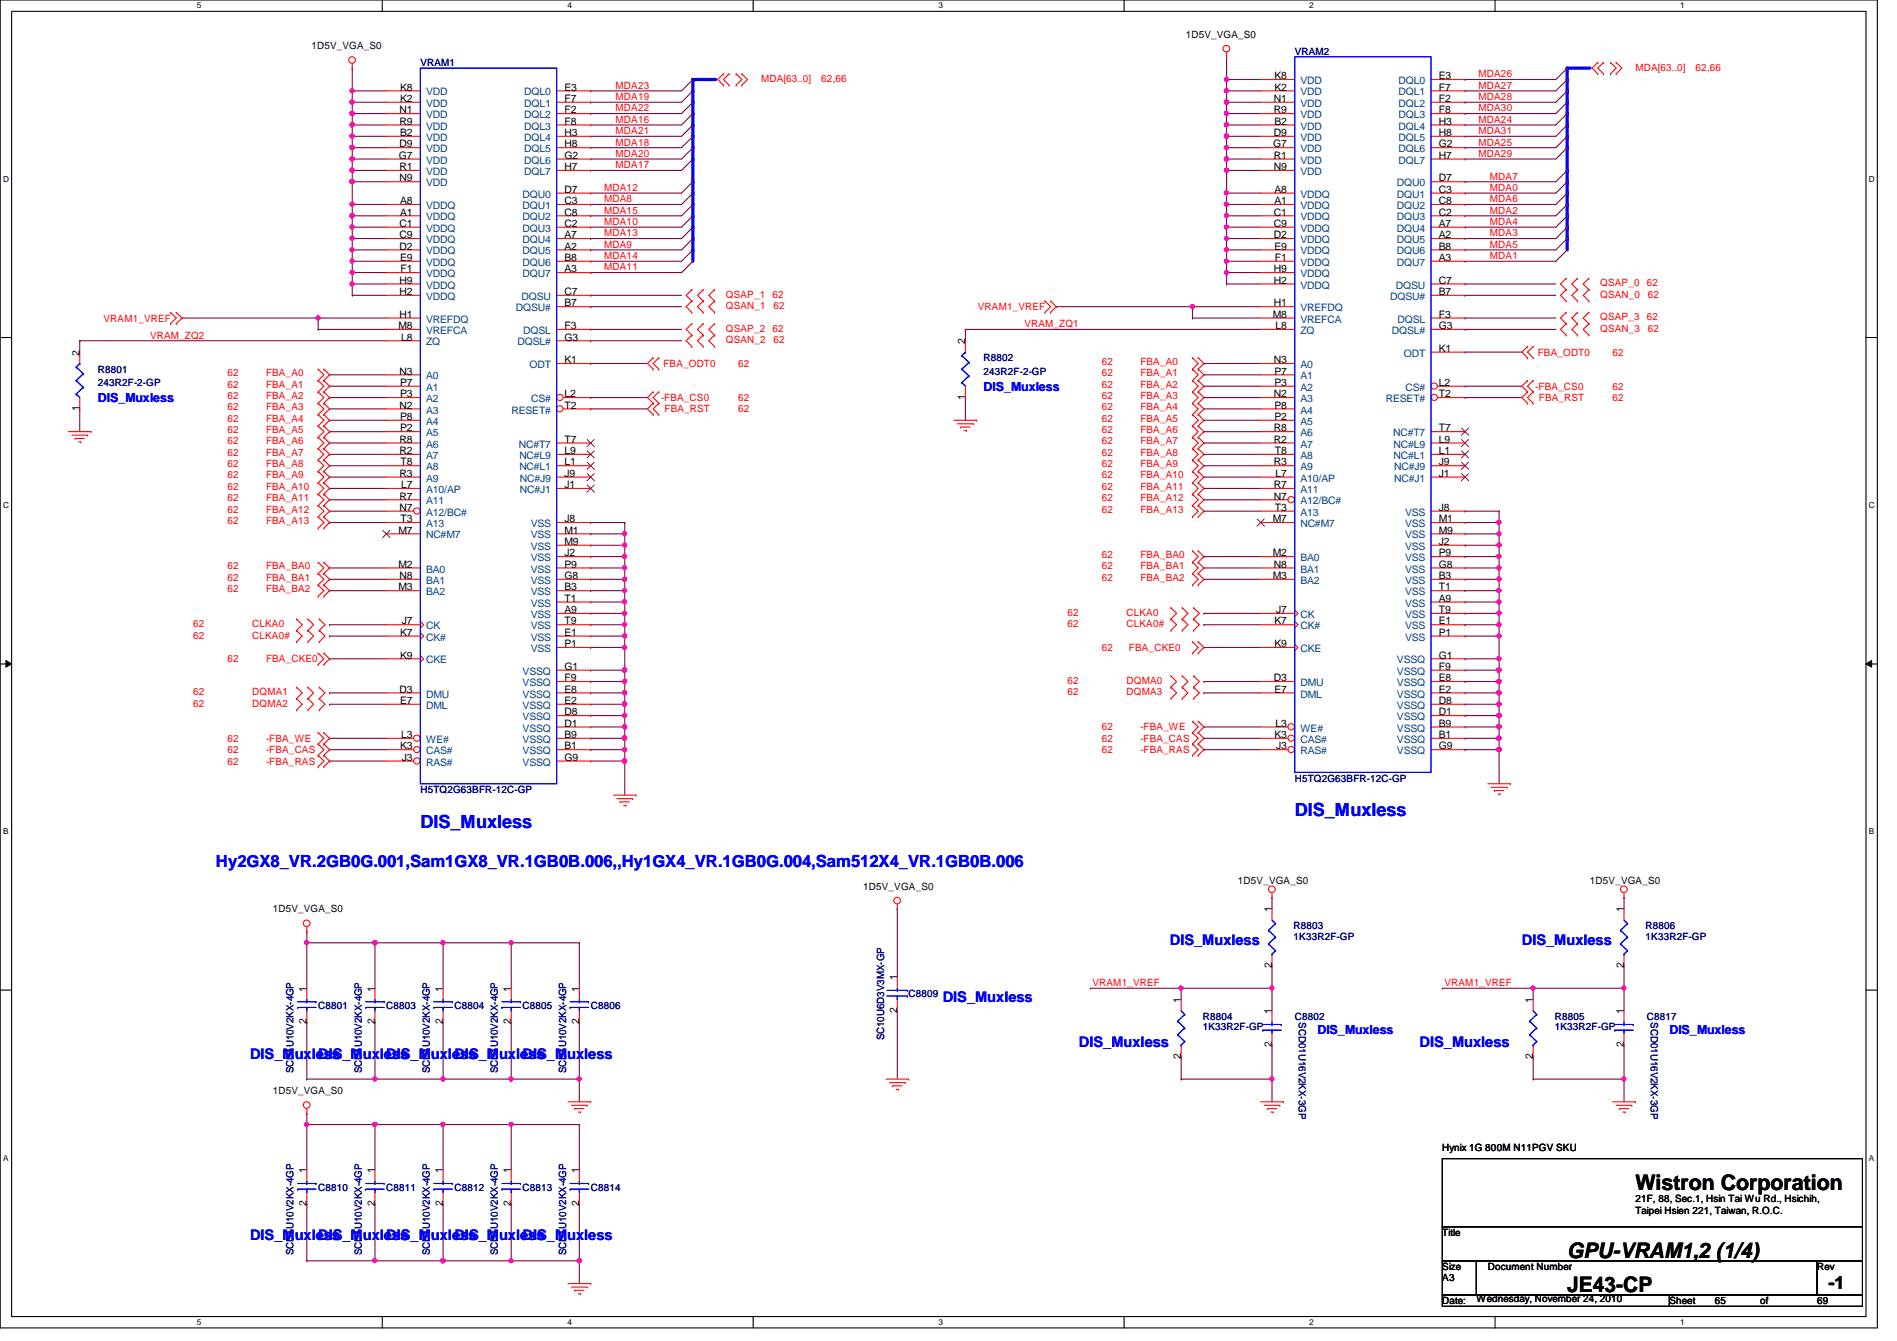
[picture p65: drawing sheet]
<svg xmlns="http://www.w3.org/2000/svg" width="297mm" height="210mm" viewBox="0 0 297 210" stroke-linecap="round" stroke-linejoin="round" font-family="sans-serif">
<defs><g id="words">
<g font-size="3.3">
<text x="256.1" y="186.3">Wistron Corporation</text>
<text x="245.4" y="196.8">GPU-VRAM1,2 (1/4)</text>
<text x="245.4" y="202.3">JE43-CP</text>
</g>
<g font-size="2.8" fill="#00f">
<text x="65.8" y="129.6">DIS_Muxless</text>
<text x="202.7" y="127.8">DIS_Muxless</text>
</g>
<text font-size="2.8" x="286.3" y="201.8">-1</text>
<text font-size="2.6" fill="#00f" x="33.8" y="135.8">Hy2GX8_VR.2GB0G.001,Sam1GX8_VR.1GB0B.006,,Hy1GX4_VR.1GB0G.004,Sam512X4_VR.1GB0B.006</text>
<g font-size="2.3" fill="#00f">
<text x="183.2" y="147.9">DIS_Muxless</text>
<text x="238.3" y="147.9">DIS_Muxless</text>
<text x="147.6" y="156.8">DIS_Muxless</text>
<text x="39.2" y="165.7">DIS_Muxless</text>
<text x="49.8" y="165.7">DIS_Muxless</text>
<text x="60.5" y="165.7">DIS_Muxless</text>
<text x="71.2" y="165.7">DIS_Muxless</text>
<text x="81.8" y="165.7">DIS_Muxless</text>
<text x="168.9" y="163.9">DIS_Muxless</text>
<text x="222.3" y="163.9">DIS_Muxless</text>
<text x="39.2" y="194.1">DIS_Muxless</text>
<text x="49.8" y="194.1">DIS_Muxless</text>
<text x="60.5" y="194.1">DIS_Muxless</text>
<text x="71.2" y="194.1">DIS_Muxless</text>
<text x="81.8" y="194.1">DIS_Muxless</text>
</g>
<g font-size="1.9" fill="#00f">
<text x="15.3" y="63">DIS_Muxless</text>
<text x="154" y="61.2">DIS_Muxless</text>
<text x="206.3" y="161.8">DIS_Muxless</text>
<text x="261.4" y="161.8">DIS_Muxless</text>
</g>
<g font-size="1.6">
<text x="185.7" y="5.9">1D5V_VGA_S0</text>
<text x="48.8" y="7.7">1D5V_VGA_S0</text>
<text x="62.6" y="17.7">N1</text>
<text x="62.7" y="16">K2</text>
<text x="62.7" y="14.2">K8</text>
<text x="88.4" y="17.7">F2</text>
<text x="88.4" y="16">F7</text>
<text x="88.4" y="14.2">E3</text>
<text x="199.5" y="16">N1</text>
<text x="199.5" y="17.7">R9</text>
<text x="199.6" y="14.2">K2</text>
<text x="199.6" y="12.4">K8</text>
<text x="225.3" y="17.7">F8</text>
<text x="225.3" y="16">F2</text>
<text x="225.3" y="14.2">F7</text>
<text x="225.3" y="12.4">E3</text>
<text x="62.6" y="23.1">D9</text>
<text x="62.6" y="19.5">R9</text>
<text x="62.7" y="21.3">B2</text>
<text x="88.4" y="23.1">H8</text>
<text x="88.4" y="21.3">H3</text>
<text x="88.4" y="19.5">F8</text>
<text x="199.3" y="23.1">G7</text>
<text x="199.5" y="21.3">D9</text>
<text x="199.6" y="19.5">B2</text>
<text x="225.3" y="23.1">G2</text>
<text x="225.3" y="21.3">H8</text>
<text x="225.3" y="19.5">H3</text>
<text x="62.4" y="24.8">G7</text>
<text x="62.6" y="28.4">N9</text>
<text x="62.6" y="26.6">R1</text>
<text x="88.4" y="26.6">H7</text>
<text x="88.4" y="24.8">G2</text>
<text x="199.5" y="26.6">N9</text>
<text x="199.5" y="24.8">R1</text>
<text x="225.3" y="28.4">D7</text>
<text x="225.3" y="24.8">H7</text>
<text x="62.6" y="35.5">C1</text>
<text x="62.7" y="33.7">A1</text>
<text x="62.7" y="32">A8</text>
<text x="88.4" y="30.2">D7</text>
<text x="88.4" y="32">C3</text>
<text x="88.4" y="33.7">C8</text>
<text x="88.4" y="35.5">C2</text>
<text x="199.5" y="33.7">C1</text>
<text x="199.5" y="35.5">C9</text>
<text x="199.6" y="32">A1</text>
<text x="199.6" y="30.2">A8</text>
<text x="225.3" y="30.2">C3</text>
<text x="225.3" y="32">C8</text>
<text x="225.3" y="33.7">C2</text>
<text x="225.3" y="35.5">A7</text>
<text x="62.6" y="37.3">C9</text>
<text x="62.6" y="39.1">D2</text>
<text x="62.7" y="40.9">E9</text>
<text x="88.4" y="37.3">A7</text>
<text x="88.4" y="39.1">A2</text>
<text x="88.4" y="40.9">B8</text>
<text x="199.5" y="37.3">D2</text>
<text x="199.6" y="39.1">E9</text>
<text x="199.6" y="40.9">F1</text>
<text x="225.3" y="37.3">A2</text>
<text x="225.3" y="39.1">B8</text>
<text x="225.3" y="40.9">A3</text>
<text x="62.6" y="46.2">H2</text>
<text x="62.6" y="44.4">H9</text>
<text x="62.7" y="42.6">F1</text>
<text x="88.4" y="48">B7</text>
<text x="88.4" y="46.2">C7</text>
<text x="88.4" y="42.6">A3</text>
<text x="199.5" y="44.4">H2</text>
<text x="199.5" y="42.6">H9</text>
<text x="199.5" y="48">H1</text>
<text x="225.3" y="46.2">B7</text>
<text x="225.3" y="44.4">C7</text>
<text x="62.4" y="51.5">M8</text>
<text x="62.6" y="49.7">H1</text>
<text x="62.8" y="53.3">L8</text>
<text x="88.4" y="51.5">F3</text>
<text x="88.4" y="53.3">G3</text>
<text x="151.1" y="53.9" transform="rotate(-90 151.1 53.9)">2</text>
<text x="199.3" y="49.7">M8</text>
<text x="199.7" y="51.5">L8</text>
<text x="225.3" y="49.7">F3</text>
<text x="225.3" y="51.5">G3</text>
<text x="12.4" y="55.7" transform="rotate(-90 12.4 55.7)">2</text>
<text x="62.6" y="58.6">N3</text>
<text x="88.4" y="56.9">K1</text>
<text x="199.5" y="56.9">N3</text>
<text x="199.6" y="58.6">P7</text>
<text x="225.3" y="55.1">K1</text>
<text x="12.4" y="64.3" transform="rotate(-90 12.4 64.3)">1</text>
<text x="62.6" y="64">N2</text>
<text x="62.7" y="60.4">P7</text>
<text x="62.7" y="62.2">P3</text>
<text x="62.7" y="65.7">P8</text>
<text x="88.4" y="64">T2</text>
<text x="88.4" y="62.2">L2</text>
<text x="151.1" y="62.6" transform="rotate(-90 151.1 62.6)">1</text>
<text x="199.5" y="62.2">N2</text>
<text x="199.6" y="60.4">P3</text>
<text x="199.6" y="64">P8</text>
<text x="199.6" y="65.7">P2</text>
<text x="225.3" y="62.2">T2</text>
<text x="225.3" y="60.4">L2</text>
<text x="62.6" y="69.3">R8</text>
<text x="62.6" y="71.1">R2</text>
<text x="62.7" y="67.5">P2</text>
<text x="88.4" y="71.1">L9</text>
<text x="88.4" y="69.3">T7</text>
<text x="199.5" y="67.5">R8</text>
<text x="199.5" y="69.3">R2</text>
<text x="199.6" y="71.1">T8</text>
<text x="225.3" y="71.1">L1</text>
<text x="225.3" y="69.3">L9</text>
<text x="225.3" y="67.5">T7</text>
<text x="62.6" y="74.6">R3</text>
<text x="62.7" y="72.9">T8</text>
<text x="62.8" y="76.4">L7</text>
<text x="88.4" y="76.4">J1</text>
<text x="88.4" y="74.6">J9</text>
<text x="88.4" y="72.9">L1</text>
<text x="199.5" y="72.9">R3</text>
<text x="199.5" y="76.4">R7</text>
<text x="199.7" y="74.6">L7</text>
<text x="225.3" y="74.6">J1</text>
<text x="225.3" y="72.9">J9</text>
<text x="62.4" y="83.5">M7</text>
<text x="62.6" y="78.2">R7</text>
<text x="62.6" y="80">N7</text>
<text x="62.7" y="81.7">T3</text>
<text x="88.4" y="81.7">J8</text>
<text x="88.4" y="83.5">M1</text>
<text x="199.3" y="81.7">M7</text>
<text x="199.5" y="78.2">N7</text>
<text x="199.6" y="80">T3</text>
<text x="225.3" y="80">J8</text>
<text x="225.3" y="81.7">M1</text>
<text x="225.3" y="83.5">M9</text>
<text x="62.4" y="88.9">M2</text>
<text x="88.4" y="87.1">J2</text>
<text x="88.4" y="85.3">M9</text>
<text x="88.4" y="88.9">P9</text>
<text x="199.3" y="87.1">M2</text>
<text x="199.5" y="88.9">N8</text>
<text x="225.3" y="88.9">G8</text>
<text x="225.3" y="85.3">J2</text>
<text x="225.3" y="87.1">P9</text>
<text x="62.4" y="92.4">M3</text>
<text x="62.6" y="90.6">N8</text>
<text x="88.4" y="96">A9</text>
<text x="88.4" y="92.4">B3</text>
<text x="88.4" y="90.6">G8</text>
<text x="88.4" y="94.2">T1</text>
<text x="199.3" y="90.6">M3</text>
<text x="199.8" y="96">J7</text>
<text x="225.3" y="94.2">A9</text>
<text x="225.3" y="90.6">B3</text>
<text x="225.3" y="92.4">T1</text>
<text x="225.3" y="96">T9</text>
<text x="62.7" y="99.5">K7</text>
<text x="62.9" y="97.7">J7</text>
<text x="88.4" y="99.5">E1</text>
<text x="88.4" y="101.3">P1</text>
<text x="88.4" y="97.7">T9</text>
<text x="199.6" y="97.7">K7</text>
<text x="199.6" y="101.3">K9</text>
<text x="225.3" y="97.7">E1</text>
<text x="225.3" y="99.5">P1</text>
<text x="62.7" y="103.1">K9</text>
<text x="88.4" y="106.6">F9</text>
<text x="88.4" y="104.9">G1</text>
<text x="199.5" y="106.6">D3</text>
<text x="225.3" y="106.6">E8</text>
<text x="225.3" y="104.9">F9</text>
<text x="225.3" y="103.1">G1</text>
<text x="62.6" y="108.4">D3</text>
<text x="62.7" y="110.2">E7</text>
<text x="88.4" y="113.7">D1</text>
<text x="88.4" y="112">D8</text>
<text x="88.4" y="110.2">E2</text>
<text x="88.4" y="108.4">E8</text>
<text x="199.6" y="108.4">E7</text>
<text x="199.7" y="113.7">L3</text>
<text x="225.3" y="113.7">B9</text>
<text x="225.3" y="112">D1</text>
<text x="225.3" y="110.2">D8</text>
<text x="225.3" y="108.4">E2</text>
<text x="62.7" y="117.3">K3</text>
<text x="62.8" y="115.5">L3</text>
<text x="62.9" y="119.1">J3</text>
<text x="88.4" y="117.3">B1</text>
<text x="88.4" y="115.5">B9</text>
<text x="88.4" y="119.1">G9</text>
<text x="199.6" y="115.5">K3</text>
<text x="199.8" y="117.3">J3</text>
<text x="225.3" y="115.5">B1</text>
<text x="225.3" y="117.3">G9</text>
<text x="42.7" y="142.8">1D5V_VGA_S0</text>
<text x="135.2" y="139.2">1D5V_VGA_S0</text>
<text x="193.8" y="138.3">1D5V_VGA_S0</text>
<text x="199.1" y="142.8" transform="rotate(-90 199.1 142.8)">1</text>
<text x="249" y="138.3">1D5V_VGA_S0</text>
<text x="254.3" y="142.8" transform="rotate(-90 254.3 142.8)">1</text>
<text x="48" y="155.2" transform="rotate(-90 48 155.2)">1</text>
<text x="58.7" y="155.2" transform="rotate(-90 58.7 155.2)">1</text>
<text x="69.3" y="155.2" transform="rotate(-90 69.3 155.2)">1</text>
<text x="80" y="155.2" transform="rotate(-90 80 155.2)">1</text>
<text x="90.7" y="155.2" transform="rotate(-90 90.7 155.2)">1</text>
<text x="140.5" y="153.5" transform="rotate(-90 140.5 153.5)">1</text>
<text x="199.1" y="151.5" transform="rotate(-90 199.1 151.5)">2</text>
<text x="254.3" y="151.5" transform="rotate(-90 254.3 151.5)">2</text>
<text x="48" y="160.4" transform="rotate(-90 48 160.4)">2</text>
<text x="58.7" y="160.4" transform="rotate(-90 58.7 160.4)">2</text>
<text x="69.3" y="160.4" transform="rotate(-90 69.3 160.4)">2</text>
<text x="80" y="160.4" transform="rotate(-90 80 160.4)">2</text>
<text x="90.7" y="160.4" transform="rotate(-90 90.7 160.4)">2</text>
<text x="140.5" y="158.6" transform="rotate(-90 140.5 158.6)">2</text>
<text x="184.9" y="157" transform="rotate(-90 184.9 157)">1</text>
<text x="199.1" y="158.8" transform="rotate(-90 199.1 158.8)">1</text>
<text x="240" y="157" transform="rotate(-90 240 157)">1</text>
<text x="254.3" y="158.8" transform="rotate(-90 254.3 158.8)">1</text>
<text x="184.9" y="165.7" transform="rotate(-90 184.9 165.7)">2</text>
<text x="199.1" y="163.9" transform="rotate(-90 199.1 163.9)">2</text>
<text x="240" y="165.7" transform="rotate(-90 240 165.7)">2</text>
<text x="254.3" y="163.9" transform="rotate(-90 254.3 163.9)">2</text>
<text x="42.7" y="171.2">1D5V_VGA_S0</text>
<text x="48" y="183.7" transform="rotate(-90 48 183.7)">1</text>
<text x="58.7" y="183.7" transform="rotate(-90 58.7 183.7)">1</text>
<text x="69.3" y="183.7" transform="rotate(-90 69.3 183.7)">1</text>
<text x="80" y="183.7" transform="rotate(-90 80 183.7)">1</text>
<text x="90.7" y="183.7" transform="rotate(-90 90.7 183.7)">1</text>
<text x="225.8" y="180.1">Hynix 1G 800M N11PGV SKU</text>
<text x="48" y="188.8" transform="rotate(-90 48 188.8)">2</text>
<text x="58.7" y="188.8" transform="rotate(-90 58.7 188.8)">2</text>
<text x="69.3" y="188.8" transform="rotate(-90 69.3 188.8)">2</text>
<text x="80" y="188.8" transform="rotate(-90 80 188.8)">2</text>
<text x="90.7" y="188.8" transform="rotate(-90 90.7 188.8)">2</text>
<text x="256.1" y="188.1">21F, 88, Sec.1, Hsin Tai Wu Rd., Hsichih,</text>
<text x="256.1" y="189.9">Taipei Hsien 221, Taiwan, R.O.C.</text>
<text x="225.8" y="193.5">Title</text>
<text x="225.8" y="198.8">Size</text>
<text x="225.8" y="200.6">A3</text>
<text x="231.2" y="203.8">Wednesday, November 24, 2010</text>
<text x="233" y="198.8">Document Number</text>
<text x="284.5" y="198.8">Rev</text>
<text x="225.8" y="204.1">Date:</text>
<text x="261.4" y="204.1">Sheet</text>
<text x="268.5" y="204.1">65</text>
<text x="275.6" y="204.1">of</text>
<text x="284.5" y="204.1">69</text>
</g>
<g font-size="1.6" fill="#000080">
<text x="65.8" y="10.3">VRAM1</text>
<text x="202.7" y="8.6">VRAM2</text>
<text x="15.3" y="58.3">R8801</text>
<text x="154" y="56.6">R8802</text>
<text x="154" y="58.7">243R2F-2-GP</text>
<text x="15.3" y="60.5">243R2F-2-GP</text>
<text x="65.8" y="124.1">H5TQ2G63BFR-12C-GP</text>
<text x="202.7" y="122.3">H5TQ2G63BFR-12C-GP</text>
<text x="202.6" y="145.5">R8803</text>
<text x="202.6" y="147.1">1K33R2F-GP</text>
<text x="257.7" y="145.5">R8806</text>
<text x="257.7" y="147.1">1K33R2F-GP</text>
<text x="49.8" y="157.9">C8801</text>
<text x="60.5" y="157.9">C8803</text>
<text x="71.2" y="157.9">C8804</text>
<text x="81.8" y="157.9">C8805</text>
<text x="92.5" y="157.9">C8806</text>
<text x="142.3" y="156.1">C8809</text>
<text x="188.3" y="159.7">R8804</text>
<text x="188.3" y="161.3">1K33R2F-GP</text>
<text x="202.7" y="159.7">C8802</text>
<text x="203.4" y="160" transform="rotate(90 203.4 160)">SCD01U16V2KX-3GP</text>
<text x="243.5" y="159.7">R8805</text>
<text x="243.5" y="161.3">1K33R2F-GP</text>
<text x="257.8" y="159.7">C8817</text>
<text x="258.5" y="160" transform="rotate(90 258.5 160)">SCD01U16V2KX-3GP</text>
<text x="138.4" y="162.9" transform="rotate(-90 138.4 162.9)">SC10U6D3V3MX-GP</text>
<text x="46" y="168" transform="rotate(-90 46 168)">SCD1U10V2KX-4GP</text>
<text x="56.6" y="168" transform="rotate(-90 56.6 168)">SCD1U10V2KX-4GP</text>
<text x="67.3" y="168" transform="rotate(-90 67.3 168)">SCD1U10V2KX-4GP</text>
<text x="78" y="168" transform="rotate(-90 78 168)">SCD1U10V2KX-4GP</text>
<text x="88.6" y="168" transform="rotate(-90 88.6 168)">SCD1U10V2KX-4GP</text>
<text x="49.8" y="186.4">C8810</text>
<text x="60.5" y="186.4">C8811</text>
<text x="71.2" y="186.4">C8812</text>
<text x="81.8" y="186.4">C8813</text>
<text x="92.5" y="186.4">C8814</text>
<text x="46" y="196.5" transform="rotate(-90 46 196.5)">SCD1U10V2KX-4GP</text>
<text x="56.6" y="196.5" transform="rotate(-90 56.6 196.5)">SCD1U10V2KX-4GP</text>
<text x="67.3" y="196.5" transform="rotate(-90 67.3 196.5)">SCD1U10V2KX-4GP</text>
<text x="78" y="196.5" transform="rotate(-90 78 196.5)">SCD1U10V2KX-4GP</text>
<text x="88.6" y="196.5" transform="rotate(-90 88.6 196.5)">SCD1U10V2KX-4GP</text>
</g>
<g font-size="1.6" fill="#f00">
<text x="256.1" y="11">MDA[63..0]</text>
<text x="265.5" y="11">62,66</text>
<text x="96.4" y="13.9">MDA23</text>
<text x="96.4" y="17.4">MDA22</text>
<text x="96.4" y="15.7">MDA19</text>
<text x="119.2" y="12.8">MDA[63..0]</text>
<text x="128.6" y="12.8">62,66</text>
<text x="231.5" y="17.4">MDA30</text>
<text x="231.5" y="15.7">MDA28</text>
<text x="231.5" y="12.1">MDA26</text>
<text x="231.5" y="13.9">MDA27</text>
<text x="96.4" y="19.2">MDA16</text>
<text x="96.4" y="22.8">MDA18</text>
<text x="96.4" y="21">MDA21</text>
<text x="231.5" y="21">MDA31</text>
<text x="231.5" y="19.2">MDA24</text>
<text x="231.5" y="22.8">MDA25</text>
<text x="94.6" y="29.9">MDA12</text>
<text x="96.4" y="24.6">MDA20</text>
<text x="96.4" y="26.3">MDA17</text>
<text x="231.5" y="24.6">MDA29</text>
<text x="233.3" y="29.9">MDA0</text>
<text x="233.3" y="28.1">MDA7</text>
<text x="94.6" y="31.7">MDA8</text>
<text x="94.6" y="33.4">MDA15</text>
<text x="94.6" y="35.2">MDA10</text>
<text x="233.3" y="33.4">MDA2</text>
<text x="233.3" y="31.7">MDA6</text>
<text x="233.3" y="35.2">MDA4</text>
<text x="94.6" y="37">MDA13</text>
<text x="94.6" y="38.8">MDA9</text>
<text x="94.6" y="40.6">MDA14</text>
<text x="233.3" y="37">MDA3</text>
<text x="233.3" y="38.8">MDA5</text>
<text x="233.3" y="40.6">MDA1</text>
<text x="94.6" y="42.3">MDA11</text>
<text x="113.7" y="46.6">QSAP_1</text>
<text x="120.9" y="46.6">62</text>
<text x="250.6" y="44.8">QSAP_0</text>
<text x="250.6" y="46.6">QSAN_0</text>
<text x="257.8" y="44.8">62</text>
<text x="258" y="46.6">62</text>
<text x="16.2" y="50.3">VRAM1_VREF</text>
<text x="23.5" y="53">VRAM_ZQ2</text>
<text x="113.7" y="48.4">QSAN_1</text>
<text x="113.7" y="51.9">QSAP_2</text>
<text x="113.7" y="53.7">QSAN_2</text>
<text x="120.9" y="51.9">62</text>
<text x="121.1" y="48.4">62</text>
<text x="121.1" y="53.7">62</text>
<text x="153.1" y="48.6">VRAM1_VREF</text>
<text x="160.4" y="51.2">VRAM_ZQ1</text>
<text x="250.6" y="50.2">QSAP_3</text>
<text x="250.6" y="51.9">QSAN_3</text>
<text x="257.8" y="50.2">62</text>
<text x="258" y="51.9">62</text>
<text x="35.6" y="58.9">62</text>
<text x="41.7" y="58.9">FBA_A0</text>
<text x="103.9" y="57.4">FBA_ODT0</text>
<text x="115.6" y="57.4">62</text>
<text x="172.5" y="58.9">62</text>
<text x="172.5" y="57.1">62</text>
<text x="178.6" y="58.9">FBA_A1</text>
<text x="178.6" y="57.1">FBA_A0</text>
<text x="240.8" y="55.7">FBA_ODT0</text>
<text x="252.5" y="55.7">62</text>
<text x="35.6" y="64.2">62</text>
<text x="35.6" y="62.4">62</text>
<text x="35.6" y="60.7">62</text>
<text x="35.6" y="66">62</text>
<text x="41.7" y="64.2">FBA_A3</text>
<text x="41.7" y="62.4">FBA_A2</text>
<text x="41.7" y="60.7">FBA_A1</text>
<text x="41.7" y="66">FBA_A4</text>
<text x="103.5" y="62.8">-FBA_CS0</text>
<text x="104.1" y="64.6">FBA_RST</text>
<text x="115.6" y="62.8">62</text>
<text x="115.6" y="64.6">62</text>
<text x="172.5" y="60.7">62</text>
<text x="172.5" y="66">62</text>
<text x="172.5" y="64.2">62</text>
<text x="172.5" y="62.4">62</text>
<text x="178.6" y="60.7">FBA_A2</text>
<text x="178.6" y="66">FBA_A5</text>
<text x="178.6" y="64.2">FBA_A4</text>
<text x="178.6" y="62.4">FBA_A3</text>
<text x="240.4" y="61">-FBA_CS0</text>
<text x="241" y="62.8">FBA_RST</text>
<text x="252.5" y="62.8">62</text>
<text x="252.5" y="61">62</text>
<text x="35.6" y="69.6">62</text>
<text x="35.6" y="67.8">62</text>
<text x="35.6" y="71.3">62</text>
<text x="41.7" y="69.6">FBA_A6</text>
<text x="41.7" y="67.8">FBA_A5</text>
<text x="41.7" y="71.3">FBA_A7</text>
<text x="172.5" y="71.3">62</text>
<text x="172.5" y="69.6">62</text>
<text x="172.5" y="67.8">62</text>
<text x="178.6" y="71.3">FBA_A8</text>
<text x="178.6" y="69.6">FBA_A7</text>
<text x="178.6" y="67.8">FBA_A6</text>
<text x="35.6" y="74.9">62</text>
<text x="35.6" y="73.1">62</text>
<text x="35.6" y="76.7">62</text>
<text x="41.7" y="74.9">FBA_A9</text>
<text x="41.7" y="73.1">FBA_A8</text>
<text x="41.7" y="76.7">FBA_A10</text>
<text x="172.5" y="76.7">62</text>
<text x="172.5" y="74.9">62</text>
<text x="172.5" y="73.1">62</text>
<text x="178.6" y="76.7">FBA_A11</text>
<text x="178.6" y="74.9">FBA_A10</text>
<text x="178.6" y="73.1">FBA_A9</text>
<text x="35.6" y="80.2">62</text>
<text x="35.6" y="78.4">62</text>
<text x="35.6" y="82">62</text>
<text x="41.7" y="80.2">FBA_A12</text>
<text x="41.7" y="78.4">FBA_A11</text>
<text x="41.7" y="82">FBA_A13</text>
<text x="172.5" y="80.2">62</text>
<text x="172.5" y="78.4">62</text>
<text x="178.6" y="80.2">FBA_A13</text>
<text x="178.6" y="78.4">FBA_A12</text>
<text x="35.6" y="89.1">62</text>
<text x="41.7" y="89.1">FBA_BA0</text>
<text x="172.5" y="87.3">62</text>
<text x="172.5" y="89.1">62</text>
<text x="178.6" y="87.3">FBA_BA0</text>
<text x="178.6" y="89.1">FBA_BA1</text>
<text x="35.6" y="92.7">62</text>
<text x="35.6" y="90.9">62</text>
<text x="41.7" y="92.7">FBA_BA2</text>
<text x="41.7" y="90.9">FBA_BA1</text>
<text x="172.5" y="90.9">62</text>
<text x="178.6" y="90.9">FBA_BA2</text>
<text x="30.3" y="99.9">62</text>
<text x="30.3" y="98.2">62</text>
<text x="39.5" y="99.9">CLKA0#</text>
<text x="39.5" y="98.2">CLKA0</text>
<text x="167.2" y="96.4">62</text>
<text x="167.2" y="98.2">62</text>
<text x="172.5" y="101.9">62</text>
<text x="176.4" y="96.4">CLKA0</text>
<text x="176.4" y="98.2">CLKA0#</text>
<text x="176.8" y="101.9">FBA_CKE0</text>
<text x="35.6" y="103.7">62</text>
<text x="41.7" y="103.7">FBA_CKE0</text>
<text x="167.2" y="107.1">62</text>
<text x="176.4" y="107.1">DQMA0</text>
<text x="30.3" y="110.6">62</text>
<text x="30.3" y="108.8">62</text>
<text x="39.5" y="110.6">DQMA2</text>
<text x="39.5" y="108.8">DQMA1</text>
<text x="167.2" y="108.8">62</text>
<text x="176.4" y="108.8">DQMA3</text>
<text x="35.6" y="116.1">62</text>
<text x="35.6" y="117.9">62</text>
<text x="35.6" y="119.7">62</text>
<text x="41.7" y="116.1">-FBA_WE</text>
<text x="41.7" y="117.9">-FBA_CAS</text>
<text x="41.7" y="119.7">-FBA_RAS</text>
<text x="172.5" y="114.3">62</text>
<text x="172.5" y="116.1">62</text>
<text x="172.5" y="117.9">62</text>
<text x="178.6" y="114.3">-FBA_WE</text>
<text x="178.6" y="116.1">-FBA_CAS</text>
<text x="178.6" y="117.9">-FBA_RAS</text>
<text x="171.1" y="154.3">VRAM1_VREF</text>
<text x="226.2" y="154.3">VRAM1_VREF</text>
</g>
<g font-size="1.6" fill="#004080">
<text x="66.7" y="16.7">VDD</text>
<text x="66.7" y="14.9">VDD</text>
<text x="82.1" y="16.7">DQL1</text>
<text x="82.1" y="14.9">DQL0</text>
<text x="203.6" y="14.9">VDD</text>
<text x="203.6" y="13.2">VDD</text>
<text x="203.6" y="16.7">VDD</text>
<text x="219" y="16.7">DQL2</text>
<text x="219" y="14.9">DQL1</text>
<text x="219" y="13.2">DQL0</text>
<text x="66.7" y="22.1">VDD</text>
<text x="66.7" y="23.8">VDD</text>
<text x="66.7" y="18.5">VDD</text>
<text x="66.7" y="20.3">VDD</text>
<text x="82.1" y="23.8">DQL5</text>
<text x="82.1" y="22.1">DQL4</text>
<text x="82.1" y="20.3">DQL3</text>
<text x="82.1" y="18.5">DQL2</text>
<text x="203.6" y="20.3">VDD</text>
<text x="203.6" y="22.1">VDD</text>
<text x="203.6" y="23.8">VDD</text>
<text x="203.6" y="18.5">VDD</text>
<text x="219" y="23.8">DQL6</text>
<text x="219" y="22.1">DQL5</text>
<text x="219" y="20.3">DQL4</text>
<text x="219" y="18.5">DQL3</text>
<text x="66.7" y="25.6">VDD</text>
<text x="66.7" y="29.2">VDD</text>
<text x="66.7" y="27.4">VDD</text>
<text x="82.1" y="27.4">DQL7</text>
<text x="82.1" y="25.6">DQL6</text>
<text x="203.6" y="27.4">VDD</text>
<text x="203.6" y="25.6">VDD</text>
<text x="218.7" y="29.2">DQU0</text>
<text x="219" y="25.6">DQL7</text>
<text x="66.7" y="34.5">VDDQ</text>
<text x="66.7" y="32.7">VDDQ</text>
<text x="81.8" y="30.9">DQU0</text>
<text x="81.8" y="32.7">DQU1</text>
<text x="81.8" y="34.5">DQU2</text>
<text x="203.6" y="32.7">VDDQ</text>
<text x="203.6" y="30.9">VDDQ</text>
<text x="203.6" y="34.5">VDDQ</text>
<text x="218.7" y="30.9">DQU1</text>
<text x="218.7" y="32.7">DQU2</text>
<text x="218.7" y="34.5">DQU3</text>
<text x="66.7" y="36.3">VDDQ</text>
<text x="66.7" y="38.1">VDDQ</text>
<text x="66.7" y="39.8">VDDQ</text>
<text x="66.7" y="41.6">VDDQ</text>
<text x="81.8" y="36.3">DQU3</text>
<text x="81.8" y="38.1">DQU4</text>
<text x="81.8" y="39.8">DQU5</text>
<text x="81.8" y="41.6">DQU6</text>
<text x="203.6" y="36.3">VDDQ</text>
<text x="203.6" y="38.1">VDDQ</text>
<text x="203.6" y="39.8">VDDQ</text>
<text x="203.6" y="41.6">VDDQ</text>
<text x="218.7" y="36.3">DQU4</text>
<text x="218.7" y="38.1">DQU5</text>
<text x="218.7" y="39.8">DQU6</text>
<text x="218.7" y="41.6">DQU7</text>
<text x="66.7" y="43.4">VDDQ</text>
<text x="66.7" y="46.9">VDDQ</text>
<text x="66.7" y="45.2">VDDQ</text>
<text x="81.7" y="46.9">DQSU</text>
<text x="81.8" y="43.4">DQU7</text>
<text x="203.6" y="45.2">VDDQ</text>
<text x="203.6" y="43.4">VDDQ</text>
<text x="217.7" y="46.9">DQSU#</text>
<text x="218.6" y="45.2">DQSU</text>
<text x="66.7" y="52.3">VREFCA</text>
<text x="66.7" y="50.5">VREFDQ</text>
<text x="80.8" y="48.7">DQSU#</text>
<text x="81.9" y="52.3">DQSL</text>
<text x="203.6" y="52.3">ZQ</text>
<text x="203.6" y="50.5">VREFCA</text>
<text x="203.6" y="48.7">VREFDQ</text>
<text x="217.9" y="52.3">DQSL#</text>
<text x="218.8" y="50.5">DQSL</text>
<text x="66.7" y="54.1">ZQ</text>
<text x="66.7" y="59.4">A0</text>
<text x="81" y="54.1">DQSL#</text>
<text x="82.9" y="57.6">ODT</text>
<text x="203.6" y="57.6">A0</text>
<text x="203.6" y="59.4">A1</text>
<text x="219.8" y="55.8">ODT</text>
<text x="66.7" y="61.2">A1</text>
<text x="66.7" y="62.9">A2</text>
<text x="66.7" y="64.7">A3</text>
<text x="80.1" y="64.7">RESET#</text>
<text x="83.2" y="62.9">CS#</text>
<text x="203.6" y="61.2">A2</text>
<text x="203.6" y="62.9">A3</text>
<text x="203.6" y="64.7">A4</text>
<text x="217" y="62.9">RESET#</text>
<text x="220.1" y="61.2">CS#</text>
<text x="66.7" y="66.5">A4</text>
<text x="66.7" y="68.3">A5</text>
<text x="66.7" y="70.1">A6</text>
<text x="66.7" y="71.8">A7</text>
<text x="81.2" y="70.1">NC#T7</text>
<text x="81.3" y="71.8">NC#L9</text>
<text x="203.6" y="66.5">A5</text>
<text x="203.6" y="68.3">A6</text>
<text x="203.6" y="70.1">A7</text>
<text x="203.6" y="71.8">A8</text>
<text x="218.1" y="68.3">NC#T7</text>
<text x="218.2" y="71.8">NC#L1</text>
<text x="218.2" y="70.1">NC#L9</text>
<text x="66.7" y="73.6">A8</text>
<text x="66.7" y="75.4">A9</text>
<text x="66.7" y="77.2">A10/AP</text>
<text x="81.3" y="73.6">NC#L1</text>
<text x="81.4" y="77.2">NC#J1</text>
<text x="81.4" y="75.4">NC#J9</text>
<text x="203.6" y="73.6">A9</text>
<text x="203.6" y="75.4">A10/AP</text>
<text x="203.6" y="77.2">A11</text>
<text x="218.3" y="75.4">NC#J1</text>
<text x="218.3" y="73.6">NC#J9</text>
<text x="66.7" y="79">A11</text>
<text x="66.7" y="80.7">A12/BC#</text>
<text x="66.7" y="82.5">A13</text>
<text x="83.1" y="82.5">VSS</text>
<text x="203.6" y="82.5">NC#M7</text>
<text x="203.6" y="79">A12/BC#</text>
<text x="203.6" y="80.7">A13</text>
<text x="220" y="80.7">VSS</text>
<text x="220" y="82.5">VSS</text>
<text x="66.7" y="84.3">NC#M7</text>
<text x="66.7" y="89.6">BA0</text>
<text x="83.1" y="87.8">VSS</text>
<text x="83.1" y="84.3">VSS</text>
<text x="83.1" y="86.1">VSS</text>
<text x="83.1" y="89.6">VSS</text>
<text x="203.6" y="87.8">BA0</text>
<text x="203.6" y="89.6">BA1</text>
<text x="220" y="89.6">VSS</text>
<text x="220" y="86.1">VSS</text>
<text x="220" y="84.3">VSS</text>
<text x="220" y="87.8">VSS</text>
<text x="66.7" y="91.4">BA1</text>
<text x="66.7" y="93.2">BA2</text>
<text x="83.1" y="93.2">VSS</text>
<text x="83.1" y="91.4">VSS</text>
<text x="83.1" y="95">VSS</text>
<text x="203.6" y="91.4">BA2</text>
<text x="220" y="95">VSS</text>
<text x="220" y="91.4">VSS</text>
<text x="220" y="93.2">VSS</text>
<text x="66.7" y="98.5">CK</text>
<text x="66.7" y="100.3">CK#</text>
<text x="83.1" y="96.7">VSS</text>
<text x="83.1" y="100.3">VSS</text>
<text x="83.1" y="98.5">VSS</text>
<text x="203.6" y="96.7">CK</text>
<text x="203.6" y="98.5">CK#</text>
<text x="220" y="98.5">VSS</text>
<text x="220" y="100.3">VSS</text>
<text x="220" y="96.7">VSS</text>
<text x="66.7" y="103.8">CKE</text>
<text x="81.8" y="107.4">VSSQ</text>
<text x="81.8" y="105.6">VSSQ</text>
<text x="83.1" y="102.1">VSS</text>
<text x="203.6" y="102.1">CKE</text>
<text x="203.6" y="107.4">DMU</text>
<text x="218.7" y="107.4">VSSQ</text>
<text x="218.7" y="105.6">VSSQ</text>
<text x="218.7" y="103.8">VSSQ</text>
<text x="66.7" y="111">DML</text>
<text x="66.7" y="109.2">DMU</text>
<text x="81.8" y="112.7">VSSQ</text>
<text x="81.8" y="111">VSSQ</text>
<text x="81.8" y="109.2">VSSQ</text>
<text x="203.6" y="109.2">DML</text>
<text x="218.7" y="112.7">VSSQ</text>
<text x="218.7" y="111">VSSQ</text>
<text x="218.7" y="109.2">VSSQ</text>
<text x="66.7" y="118.1">CAS#</text>
<text x="66.7" y="116.3">WE#</text>
<text x="66.7" y="119.8">RAS#</text>
<text x="81.8" y="118.1">VSSQ</text>
<text x="81.8" y="116.3">VSSQ</text>
<text x="81.8" y="114.5">VSSQ</text>
<text x="81.8" y="119.8">VSSQ</text>
<text x="203.6" y="116.3">CAS#</text>
<text x="203.6" y="114.5">WE#</text>
<text x="203.6" y="118.1">RAS#</text>
<text x="218.7" y="116.3">VSSQ</text>
<text x="218.7" y="114.5">VSSQ</text>
<text x="218.7" y="118.1">VSSQ</text>
</g>
<g font-size="1.3">
<text x="30.8" y="1.3">5</text>
<text x="88.9" y="1.3">4</text>
<text x="146.9" y="1.3">3</text>
<text x="205" y="1.3">2</text>
<text x="263.1" y="1.3">1</text>
<text x=".5" y="28.4">D</text>
<text x="292.6" y="28.4">D</text>
<text x=".5" y="79.5">C</text>
<text x="292.6" y="79.5">C</text>
<text x=".5" y="130.6">B</text>
<text x="292.6" y="130.6">B</text>
<text x=".5" y="181.7">A</text>
<text x="292.6" y="181.7">A</text>
<text x="30.8" y="207.4">5</text>
<text x="88.9" y="207.4">4</text>
<text x="146.9" y="207.4">3</text>
<text x="205" y="207.4">2</text>
<text x="263.1" y="207.4">1</text>
</g>
</g></defs>
<path d="M0 0h294v207.9h-294zM1.8 1.8h290.4v204.3h-290.4z" fill="none" stroke="#000" stroke-width=".17"/>
<g fill="#fff">
<path d="M30.8 .2h.7v1.4h-.7z"/>
<path d="M30.8 206.2h.7v1.4h-.7z"/>
</g>
<path d="M59.9 0v1.8M59.9 206.1v1.8" fill="none" stroke="#000" stroke-width=".17"/>
<g fill="#fff">
<path d="M88.9 .2h.6v1.4h-.6z"/>
<path d="M88.9 206.2h.6v1.4h-.6z"/>
</g>
<path d="M117.9 0v1.8M117.9 206.1v1.8" fill="none" stroke="#000" stroke-width=".17"/>
<g fill="#fff">
<path d="M146.9 .2h.7v1.4h-.7z"/>
<path d="M146.9 206.2h.7v1.4h-.7z"/>
</g>
<path d="M176 0v1.8M176 206.1v1.8" fill="none" stroke="#000" stroke-width=".17"/>
<g fill="#fff">
<path d="M205 .2h.7v1.4h-.7z"/>
<path d="M205 206.2h.7v1.4h-.7z"/>
</g>
<path d="M234.1 0v1.8M234.1 206.1v1.8" fill="none" stroke="#000" stroke-width=".17"/>
<g fill="#fff">
<path d="M263.1 .2h.7v1.4h-.7z"/>
<path d="M263.1 206.2h.7v1.4h-.7z"/>
<path d="M.5 27.3h.9v1.4h-.9z"/>
<path d="M292.6 27.3h.9v1.4h-.9z"/>
<path d="M.5 78.4h.9v1.4h-.9z"/>
<path d="M292.6 78.4h.9v1.4h-.9z"/>
</g>
<path d="M0 52.8h1.8M292.2 52.8h1.8" fill="none" stroke="#000" stroke-width=".17"/>
<g fill="#fff">
<path d="M.5 129.5h.8v1.4h-.8z"/>
<path d="M292.6 129.5h.9v1.4h-.9z"/>
</g>
<path d="M0 103.9h1.8M292.2 103.9h1.8" fill="none" stroke="#000" stroke-width=".17"/>
<path d="M.9 103.4l.9 .5-.9 .5zM292.2 103.9l.9-.5v1z" fill="#000"/>
<path d="M.9 103.4l.9 .5-.9 .5zM292.2 103.9l.9-.5v1z" fill="none" stroke="#000" stroke-width=".16"/>
<g fill="#fff">
<path d="M.5 180.5h.8v1.4h-.8z"/>
<path d="M292.6 180.5h.9v1.4h-.9z"/>
</g>
<path d="M0 155h1.8M292.2 155h1.8" fill="none" stroke="#000" stroke-width=".17"/>
<path d="M229.4 55.1h.1M229.4 55.1h8.9M229.4 62.2h.1M229.4 60.5h.1M229.4 62.2h8.9M229.4 60.5h8.9M240.1 154.7h.1M240.1 154.7h14.2M254.3 154.7h.1M254.3 140.5h.1M254.3 140.5v1.7M254.3 154.7v3.5" fill="none" stroke="#800040" stroke-width=".17"/>
<circle cx="254.3" cy="154.7" r=".32" fill="#f0f"/>
<circle cx="254.3" cy="154.7" r=".32" fill="none" stroke="#f0f" stroke-width=".17"/>
<path d="M240.1 154.7h.1M240.1 154.7v1.8M254.3 151.1h.1M254.3 151.1v3.6M240.1 165.4h.1M240.1 168.9h.1M240.1 165.4v3.5M254.3 163.6h.1M254.3 163.6v5.3h-14.2" fill="none" stroke="#800040" stroke-width=".17"/>
<circle cx="240" cy="154.7" r=".32" fill="#f0f"/>
<circle cx="240" cy="154.7" r=".32" fill="none" stroke="#f0f" stroke-width=".17"/>
<path d="M254.3 168.9h.1M254.3 168.9v3.6" fill="none" stroke="#800040" stroke-width=".17"/>
<circle cx="254.3" cy="168.9" r=".32" fill="#f0f"/>
<circle cx="254.3" cy="168.9" r=".32" fill="none" stroke="#f0f" stroke-width=".17"/>
<g fill="none" stroke="#800040" stroke-width=".17">
<path d="M49.8 49.8h.1M49.8 49.8v1.8M51.6 58.7h.1M51.6 58.7h8.9M51.6 64h.1M51.6 62.2h.1M51.6 60.5h.1M51.6 78.2h.1M51.6 76.5h.1M51.6 74.7h.1M51.6 72.9h.1M51.6 71.1h.1"/>
<path d="M51.6 69.3h.1M51.6 67.6h.1M51.6 65.8h.1M51.6 64h8.9M51.6 62.2h8.9M51.6 60.5h8.9M51.6 78.2h8.9M51.6 76.5h8.9M51.6 74.7h8.9M51.6 72.9h8.9M51.6 71.1h8.9M51.6 69.3h8.9"/>
<path d="M51.6 67.6h8.9M51.6 65.8h8.9M51.6 81.8h.1M51.6 80h.1M51.6 81.8h8.9M51.6 80h8.9M51.6 110.2h.1M51.6 108.5h.1M51.6 117.3h.1M51.6 119.1h.1M51.6 115.6h.1M51.6 110.2h8.9"/>
<path d="M51.6 108.5h8.9M51.6 117.3h8.9M51.6 119.1h8.9M51.6 115.6h8.9M188.5 101.3h.1M188.5 101.3h8.9M225.8 154.7h.1M225.8 154.7h14.3"/>
</g>
<circle cx="49.8" cy="49.8" r=".32" fill="#f0f"/>
<circle cx="49.8" cy="49.8" r=".32" fill="none" stroke="#f0f" stroke-width=".17"/>
<g fill="none" stroke="#800040" stroke-width=".17">
<path d="M229.4 19.6h.1M229.4 17.8h.1M229.4 16h.1M229.4 12.4h.1M229.4 14.2h.1M229.4 19.6h14.2M229.4 17.8h14.2M229.4 16h14.2M229.4 12.4h14.2M229.4 14.2h14.2M229.4 21.3h.1M229.4 23.1h.1"/>
<path d="M229.4 30.2h.1M229.4 37.3h.1M229.4 24.9h.1M229.4 33.8h.1M229.4 39.1h.1M229.4 21.3h14.2M229.4 23.1h14.2M229.4 30.2h14.2M229.4 37.3h14.2M229.4 24.9h14.2M229.4 33.8h14.2M229.4 39.1h14.2"/>
<path d="M28.5 49.8h.1M28.5 49.8h32M49.8 51.6h.1M49.8 49.8h.1M49.8 51.6h10.7M229.4 44.4h.1M229.4 46.2h.1M229.4 40.9h.1M229.4 44.4h14.2M229.4 46.2h14.2M229.4 40.9h14.2"/>
</g>
<path d="M245.4 10.7h3.6" fill="none" stroke="#00f" stroke-width=".51"/>
<circle cx="245.4" cy="10.7" r=".25" fill="#00f"/>
<path d="M245.4 37.3v1.8" fill="none" stroke="#00f" stroke-width=".51"/>
<circle cx="245.4" cy="37.3" r=".25" fill="#00f"/>
<path d="M245.4 14.2v1.8" fill="none" stroke="#00f" stroke-width=".51"/>
<circle cx="245.4" cy="14.2" r=".25" fill="#00f"/>
<path d="M245.4 12.4v1.8" fill="none" stroke="#00f" stroke-width=".51"/>
<circle cx="245.4" cy="12.4" r=".25" fill="#00f"/>
<path d="M245.4 10.7v1.7" fill="none" stroke="#00f" stroke-width=".51"/>
<circle cx="245.4" cy="10.7" r=".25" fill="#00f"/>
<path d="M245.4 17.8v1.8" fill="none" stroke="#00f" stroke-width=".51"/>
<circle cx="245.4" cy="17.8" r=".25" fill="#00f"/>
<path d="M245.4 16v1.8" fill="none" stroke="#00f" stroke-width=".51"/>
<circle cx="245.4" cy="16" r=".25" fill="#00f"/>
<path d="M245.4 19.6v1.7" fill="none" stroke="#00f" stroke-width=".51"/>
<circle cx="245.4" cy="19.6" r=".25" fill="#00f"/>
<path d="M245.4 26.7v1.7" fill="none" stroke="#00f" stroke-width=".51"/>
<circle cx="245.4" cy="26.7" r=".25" fill="#00f"/>
<path d="M245.4 21.3v1.8" fill="none" stroke="#00f" stroke-width=".51"/>
<circle cx="245.4" cy="21.3" r=".25" fill="#00f"/>
<path d="M245.4 23.1v3.6" fill="none" stroke="#00f" stroke-width=".51"/>
<circle cx="245.4" cy="23.1" r=".25" fill="#00f"/>
<path d="M245.4 30.2v1.8" fill="none" stroke="#00f" stroke-width=".51"/>
<circle cx="245.4" cy="30.2" r=".25" fill="#00f"/>
<path d="M245.4 28.4v1.8" fill="none" stroke="#00f" stroke-width=".51"/>
<circle cx="245.4" cy="28.4" r=".25" fill="#00f"/>
<path d="M245.4 32v1.8" fill="none" stroke="#00f" stroke-width=".51"/>
<circle cx="245.4" cy="32" r=".25" fill="#00f"/>
<path d="M245.4 35.6v1.7" fill="none" stroke="#00f" stroke-width=".51"/>
<circle cx="245.4" cy="35.6" r=".25" fill="#00f"/>
<path d="M245.4 33.8v1.8" fill="none" stroke="#00f" stroke-width=".51"/>
<circle cx="245.4" cy="33.8" r=".25" fill="#00f"/>
<g fill="none" stroke="#800040" stroke-width=".17">
<path d="M229.4 32h.1M229.4 35.6h.1M229.4 28.4h.1M229.4 32h14.2M229.4 35.6h14.2M229.4 28.4h14.2M92.5 56.9h.1M92.5 56.9h8.9M229.4 49.8h.1M229.4 51.6h.1M229.4 49.8h14.2M229.4 51.6h14.2"/>
<path d="M92.5 64h.1M92.5 62.2h.1M92.5 64h8.9M92.5 62.2h8.9M51.6 92.5h.1M51.6 90.7h.1M51.6 88.9h.1M51.6 92.5h8.9M51.6 90.7h8.9M51.6 88.9h8.9M188.5 97.8h.1M188.5 96h.1"/>
<path d="M188.5 97.8h8.9M188.5 96h8.9M48 168.9h.1M48 168.9h10.7M58.7 197.4h.1M58.7 197.4h10.7"/>
</g>
<circle cx="69.4" cy="197.3" r=".32" fill="#f0f"/>
<circle cx="69.4" cy="197.3" r=".32" fill="none" stroke="#f0f" stroke-width=".17"/>
<path d="M90.7 176h.1M90.7 176v7.1M69.4 197.4h.1M69.4 197.4h10.6" fill="none" stroke="#800040" stroke-width=".17"/>
<circle cx="69.4" cy="197.3" r=".32" fill="#f0f"/>
<circle cx="69.4" cy="197.3" r=".32" fill="none" stroke="#f0f" stroke-width=".17"/>
<path d="M58.7 176h.1M58.7 176v7.1M58.7 188.5h.1M58.7 188.5v8.9M69.4 188.5h.1M69.4 188.5v8.9" fill="none" stroke="#800040" stroke-width=".17"/>
<circle cx="58.7" cy="197.3" r=".32" fill="#f0f"/>
<circle cx="58.7" cy="197.3" r=".32" fill="none" stroke="#f0f" stroke-width=".17"/>
<path d="M80 176h.1M80 176v7.1M90.7 197.4h.1M90.7 197.4v3.5" fill="none" stroke="#800040" stroke-width=".17"/>
<circle cx="90.7" cy="197.3" r=".32" fill="#f0f"/>
<circle cx="90.7" cy="197.3" r=".32" fill="none" stroke="#f0f" stroke-width=".17"/>
<path d="M80 197.4h.1M80 197.4h10.7" fill="none" stroke="#800040" stroke-width=".17"/>
<circle cx="80" cy="197.3" r=".32" fill="#f0f"/>
<circle cx="80" cy="197.3" r=".32" fill="none" stroke="#f0f" stroke-width=".17"/>
<path d="M234.7 108.5h.1M234.7 108.5v1.7M69.4 176h.1M69.4 176v7.1M80 188.5h.1M80 188.5v8.9" fill="none" stroke="#800040" stroke-width=".17"/>
<circle cx="234.7" cy="110.2" r=".32" fill="#f0f"/>
<circle cx="234.7" cy="110.2" r=".32" fill="none" stroke="#f0f" stroke-width=".17"/>
<circle cx="234.7" cy="108.4" r=".32" fill="#f0f"/>
<circle cx="234.7" cy="108.4" r=".32" fill="none" stroke="#f0f" stroke-width=".17"/>
<path d="M234.7 104.9h.1M234.7 104.9v1.8" fill="none" stroke="#800040" stroke-width=".17"/>
<circle cx="234.7" cy="106.7" r=".32" fill="#f0f"/>
<circle cx="234.7" cy="106.7" r=".32" fill="none" stroke="#f0f" stroke-width=".17"/>
<circle cx="234.7" cy="104.9" r=".32" fill="#f0f"/>
<circle cx="234.7" cy="104.9" r=".32" fill="none" stroke="#f0f" stroke-width=".17"/>
<path d="M234.7 112h.1M234.7 112v1.8" fill="none" stroke="#800040" stroke-width=".17"/>
<circle cx="234.7" cy="113.8" r=".32" fill="#f0f"/>
<circle cx="234.7" cy="113.8" r=".32" fill="none" stroke="#f0f" stroke-width=".17"/>
<circle cx="234.7" cy="112" r=".32" fill="#f0f"/>
<circle cx="234.7" cy="112" r=".32" fill="none" stroke="#f0f" stroke-width=".17"/>
<path d="M234.7 110.2h.1M234.7 110.2v1.8" fill="none" stroke="#800040" stroke-width=".17"/>
<circle cx="234.7" cy="112" r=".32" fill="#f0f"/>
<circle cx="234.7" cy="112" r=".32" fill="none" stroke="#f0f" stroke-width=".17"/>
<circle cx="234.7" cy="110.2" r=".32" fill="#f0f"/>
<circle cx="234.7" cy="110.2" r=".32" fill="none" stroke="#f0f" stroke-width=".17"/>
<path d="M234.7 115.6h.1M234.7 115.6v1.7" fill="none" stroke="#800040" stroke-width=".17"/>
<circle cx="234.7" cy="117.3" r=".32" fill="#f0f"/>
<circle cx="234.7" cy="117.3" r=".32" fill="none" stroke="#f0f" stroke-width=".17"/>
<circle cx="234.7" cy="115.5" r=".32" fill="#f0f"/>
<circle cx="234.7" cy="115.5" r=".32" fill="none" stroke="#f0f" stroke-width=".17"/>
<path d="M234.7 106.7h.1M234.7 106.7v1.8" fill="none" stroke="#800040" stroke-width=".17"/>
<circle cx="234.7" cy="108.4" r=".32" fill="#f0f"/>
<circle cx="234.7" cy="108.4" r=".32" fill="none" stroke="#f0f" stroke-width=".17"/>
<circle cx="234.7" cy="106.7" r=".32" fill="#f0f"/>
<circle cx="234.7" cy="106.7" r=".32" fill="none" stroke="#f0f" stroke-width=".17"/>
<path d="M234.7 99.6h.1M234.7 99.6v3.5" fill="none" stroke="#800040" stroke-width=".17"/>
<circle cx="234.7" cy="99.5" r=".32" fill="#f0f"/>
<circle cx="234.7" cy="99.5" r=".32" fill="none" stroke="#f0f" stroke-width=".17"/>
<path d="M234.7 113.8h.1M234.7 113.8v1.8" fill="none" stroke="#800040" stroke-width=".17"/>
<circle cx="234.7" cy="115.5" r=".32" fill="#f0f"/>
<circle cx="234.7" cy="115.5" r=".32" fill="none" stroke="#f0f" stroke-width=".17"/>
<circle cx="234.7" cy="113.8" r=".32" fill="#f0f"/>
<circle cx="234.7" cy="113.8" r=".32" fill="none" stroke="#f0f" stroke-width=".17"/>
<path d="M69.4 176h.1M69.4 176h10.6" fill="none" stroke="#800040" stroke-width=".17"/>
<circle cx="69.4" cy="176" r=".32" fill="#f0f"/>
<circle cx="69.4" cy="176" r=".32" fill="none" stroke="#f0f" stroke-width=".17"/>
<path d="M58.7 176h.1M58.7 176h10.7" fill="none" stroke="#800040" stroke-width=".17"/>
<circle cx="58.7" cy="176" r=".32" fill="#f0f"/>
<circle cx="58.7" cy="176" r=".32" fill="none" stroke="#f0f" stroke-width=".17"/>
<path d="M48 176h.1M48 176v7.1M48 176h10.7" fill="none" stroke="#800040" stroke-width=".17"/>
<circle cx="58.7" cy="176" r=".32" fill="#f0f"/>
<circle cx="58.7" cy="176" r=".32" fill="none" stroke="#f0f" stroke-width=".17"/>
<circle cx="48" cy="176" r=".32" fill="#f0f"/>
<circle cx="48" cy="176" r=".32" fill="none" stroke="#f0f" stroke-width=".17"/>
<path d="M80 176h.1M80 176h10.7" fill="none" stroke="#800040" stroke-width=".17"/>
<circle cx="80" cy="176" r=".32" fill="#f0f"/>
<circle cx="80" cy="176" r=".32" fill="none" stroke="#f0f" stroke-width=".17"/>
<path d="M192.1 40.9h.1M192.1 40.9v1.8" fill="none" stroke="#800040" stroke-width=".17"/>
<circle cx="192" cy="40.9" r=".32" fill="#f0f"/>
<circle cx="192" cy="40.9" r=".32" fill="none" stroke="#f0f" stroke-width=".17"/>
<path d="M192.1 26.7h.1M192.1 26.7v3.5" fill="none" stroke="#800040" stroke-width=".17"/>
<circle cx="192" cy="26.6" r=".32" fill="#f0f"/>
<circle cx="192" cy="26.6" r=".32" fill="none" stroke="#f0f" stroke-width=".17"/>
<path d="M90.7 168.9h.1M90.7 168.9v3.6" fill="none" stroke="#800040" stroke-width=".17"/>
<circle cx="90.7" cy="168.9" r=".32" fill="#f0f"/>
<circle cx="90.7" cy="168.9" r=".32" fill="none" stroke="#f0f" stroke-width=".17"/>
<path d="M80 147.6h.1M80 147.6h10.7" fill="none" stroke="#800040" stroke-width=".17"/>
<circle cx="80" cy="147.5" r=".32" fill="#f0f"/>
<circle cx="80" cy="147.5" r=".32" fill="none" stroke="#f0f" stroke-width=".17"/>
<path d="M48 147.6h.1M48 147.6v7.1M80 147.6h.1M80 147.6v7.1M58.7 168.9h.1M58.7 168.9h10.7" fill="none" stroke="#800040" stroke-width=".17"/>
<circle cx="58.7" cy="168.9" r=".32" fill="#f0f"/>
<circle cx="58.7" cy="168.9" r=".32" fill="none" stroke="#f0f" stroke-width=".17"/>
<path d="M48 174.2h.1M48 174.2v1.8M58.7 160h.1M58.7 160v8.9M80 168.9h.1M80 168.9h10.7" fill="none" stroke="#800040" stroke-width=".17"/>
<circle cx="80" cy="168.9" r=".32" fill="#f0f"/>
<circle cx="80" cy="168.9" r=".32" fill="none" stroke="#f0f" stroke-width=".17"/>
<path d="M69.4 147.6h.1M69.4 147.6h10.6M80 160h.1M80 160v8.9" fill="none" stroke="#800040" stroke-width=".17"/>
<circle cx="69.4" cy="147.5" r=".32" fill="#f0f"/>
<circle cx="69.4" cy="147.5" r=".32" fill="none" stroke="#f0f" stroke-width=".17"/>
<path d="M192.1 24.9h.1M192.1 24.9v1.8M151.2 51.6h.1M151.2 51.6v1.7M151.2 51.6h46.2M151.2 62.2h.1M151.2 62.2v3.6M69.4 147.6h.1M69.4 147.6v7.1" fill="none" stroke="#800040" stroke-width=".17"/>
<circle cx="192" cy="26.6" r=".32" fill="#f0f"/>
<circle cx="192" cy="26.6" r=".32" fill="none" stroke="#f0f" stroke-width=".17"/>
<circle cx="192" cy="24.9" r=".32" fill="#f0f"/>
<circle cx="192" cy="24.9" r=".32" fill="none" stroke="#f0f" stroke-width=".17"/>
<path d="M192.1 19.6h.1M192.1 19.6v1.7" fill="none" stroke="#800040" stroke-width=".17"/>
<circle cx="192" cy="21.3" r=".32" fill="#f0f"/>
<circle cx="192" cy="21.3" r=".32" fill="none" stroke="#f0f" stroke-width=".17"/>
<circle cx="192" cy="19.5" r=".32" fill="#f0f"/>
<circle cx="192" cy="19.5" r=".32" fill="none" stroke="#f0f" stroke-width=".17"/>
<path d="M192.1 8.9h.1M192.1 16h.1M192.1 8.9v3.5M192.1 16v1.8" fill="none" stroke="#800040" stroke-width=".17"/>
<circle cx="192" cy="17.8" r=".32" fill="#f0f"/>
<circle cx="192" cy="17.8" r=".32" fill="none" stroke="#f0f" stroke-width=".17"/>
<circle cx="192" cy="16" r=".32" fill="#f0f"/>
<circle cx="192" cy="16" r=".32" fill="none" stroke="#f0f" stroke-width=".17"/>
<path d="M192.1 21.3h.1M192.1 21.3v1.8" fill="none" stroke="#800040" stroke-width=".17"/>
<circle cx="192" cy="23.1" r=".32" fill="#f0f"/>
<circle cx="192" cy="23.1" r=".32" fill="none" stroke="#f0f" stroke-width=".17"/>
<circle cx="192" cy="21.3" r=".32" fill="#f0f"/>
<circle cx="192" cy="21.3" r=".32" fill="none" stroke="#f0f" stroke-width=".17"/>
<path d="M192.1 23.1h.1M192.1 23.1v1.8" fill="none" stroke="#800040" stroke-width=".17"/>
<circle cx="192" cy="24.9" r=".32" fill="#f0f"/>
<circle cx="192" cy="24.9" r=".32" fill="none" stroke="#f0f" stroke-width=".17"/>
<circle cx="192" cy="23.1" r=".32" fill="#f0f"/>
<circle cx="192" cy="23.1" r=".32" fill="none" stroke="#f0f" stroke-width=".17"/>
<path d="M192.1 17.8h.1M192.1 17.8v1.8" fill="none" stroke="#800040" stroke-width=".17"/>
<circle cx="192" cy="19.5" r=".32" fill="#f0f"/>
<circle cx="192" cy="19.5" r=".32" fill="none" stroke="#f0f" stroke-width=".17"/>
<circle cx="192" cy="17.8" r=".32" fill="#f0f"/>
<circle cx="192" cy="17.8" r=".32" fill="none" stroke="#f0f" stroke-width=".17"/>
<path d="M192.1 14.2h.1M192.1 14.2v1.8" fill="none" stroke="#800040" stroke-width=".17"/>
<circle cx="192" cy="16" r=".32" fill="#f0f"/>
<circle cx="192" cy="16" r=".32" fill="none" stroke="#f0f" stroke-width=".17"/>
<circle cx="192" cy="14.2" r=".32" fill="#f0f"/>
<circle cx="192" cy="14.2" r=".32" fill="none" stroke="#f0f" stroke-width=".17"/>
<path d="M48 147.6h.1M48 147.6h10.7M48 160h.1M48 160v8.9" fill="none" stroke="#800040" stroke-width=".17"/>
<circle cx="58.7" cy="147.5" r=".32" fill="#f0f"/>
<circle cx="58.7" cy="147.5" r=".32" fill="none" stroke="#f0f" stroke-width=".17"/>
<circle cx="48" cy="147.5" r=".32" fill="#f0f"/>
<circle cx="48" cy="147.5" r=".32" fill="none" stroke="#f0f" stroke-width=".17"/>
<path d="M234.7 90.7h.1M234.7 90.7v1.8" fill="none" stroke="#800040" stroke-width=".17"/>
<circle cx="234.7" cy="90.7" r=".32" fill="#f0f"/>
<circle cx="234.7" cy="90.7" r=".32" fill="none" stroke="#f0f" stroke-width=".17"/>
<path d="M234.7 81.8h.1M234.7 81.8v1.8" fill="none" stroke="#800040" stroke-width=".17"/>
<circle cx="234.7" cy="81.8" r=".32" fill="#f0f"/>
<circle cx="234.7" cy="81.8" r=".32" fill="none" stroke="#f0f" stroke-width=".17"/>
<path d="M229.4 103.1h.1M229.4 113.8h.1M229.4 103.1h5.3M229.4 113.8h5.3" fill="none" stroke="#800040" stroke-width=".17"/>
<circle cx="234.7" cy="113.8" r=".32" fill="#f0f"/>
<circle cx="234.7" cy="113.8" r=".32" fill="none" stroke="#f0f" stroke-width=".17"/>
<path d="M229.4 112h.1M229.4 117.3h.1M229.4 115.6h.1M229.4 112h5.3M229.4 117.3h5.3M229.4 115.6h5.3" fill="none" stroke="#800040" stroke-width=".17"/>
<circle cx="234.7" cy="115.5" r=".32" fill="#f0f"/>
<circle cx="234.7" cy="115.5" r=".32" fill="none" stroke="#f0f" stroke-width=".17"/>
<path d="M234.7 80h.1M234.7 80v1.8M234.7 117.3h.1M234.7 117.3v5.4" fill="none" stroke="#800040" stroke-width=".17"/>
<circle cx="234.7" cy="117.3" r=".32" fill="#f0f"/>
<circle cx="234.7" cy="117.3" r=".32" fill="none" stroke="#f0f" stroke-width=".17"/>
<path d="M229.4 96h.1M229.4 99.6h.1M229.4 97.8h.1M229.4 96h5.3M229.4 99.6h5.3M229.4 97.8h5.3M229.4 106.7h.1M229.4 104.9h.1M229.4 106.7h5.3M229.4 104.9h5.3" fill="none" stroke="#800040" stroke-width=".17"/>
<circle cx="234.7" cy="104.9" r=".32" fill="#f0f"/>
<circle cx="234.7" cy="104.9" r=".32" fill="none" stroke="#f0f" stroke-width=".17"/>
<path d="M234.7 92.5h.1M234.7 92.5v1.7M229.4 110.2h.1M229.4 108.5h.1M229.4 110.2h5.3M229.4 108.5h5.3" fill="none" stroke="#800040" stroke-width=".17"/>
<circle cx="234.7" cy="92.4" r=".32" fill="#f0f"/>
<circle cx="234.7" cy="92.4" r=".32" fill="none" stroke="#f0f" stroke-width=".17"/>
<path d="M234.7 83.6h.1M234.7 83.6v1.7" fill="none" stroke="#800040" stroke-width=".17"/>
<circle cx="234.7" cy="83.5" r=".32" fill="#f0f"/>
<circle cx="234.7" cy="83.5" r=".32" fill="none" stroke="#f0f" stroke-width=".17"/>
<path d="M234.7 103.1h.1M234.7 103.1v1.8" fill="none" stroke="#800040" stroke-width=".17"/>
<circle cx="234.7" cy="104.9" r=".32" fill="#f0f"/>
<circle cx="234.7" cy="104.9" r=".32" fill="none" stroke="#f0f" stroke-width=".17"/>
<circle cx="234.7" cy="103.1" r=".32" fill="#f0f"/>
<circle cx="234.7" cy="103.1" r=".32" fill="none" stroke="#f0f" stroke-width=".17"/>
<path d="M234.7 96h.1M234.7 96v1.8" fill="none" stroke="#800040" stroke-width=".17"/>
<circle cx="234.7" cy="96" r=".32" fill="#f0f"/>
<circle cx="234.7" cy="96" r=".32" fill="none" stroke="#f0f" stroke-width=".17"/>
<path d="M234.7 97.8h.1M234.7 97.8v1.8" fill="none" stroke="#800040" stroke-width=".17"/>
<circle cx="234.7" cy="97.8" r=".32" fill="#f0f"/>
<circle cx="234.7" cy="97.8" r=".32" fill="none" stroke="#f0f" stroke-width=".17"/>
<path d="M234.7 94.2h.1M234.7 94.2v1.8" fill="none" stroke="#800040" stroke-width=".17"/>
<circle cx="234.7" cy="94.2" r=".32" fill="#f0f"/>
<circle cx="234.7" cy="94.2" r=".32" fill="none" stroke="#f0f" stroke-width=".17"/>
<path d="M229.4 87.1h.1M229.4 92.5h.1M229.4 90.7h.1M229.4 87.1h5.3M229.4 92.5h5.3M234.7 88.9h.1M234.7 88.9v1.8h-5.3" fill="none" stroke="#800040" stroke-width=".17"/>
<circle cx="234.7" cy="88.9" r=".32" fill="#f0f"/>
<circle cx="234.7" cy="88.9" r=".32" fill="none" stroke="#f0f" stroke-width=".17"/>
<path d="M234.7 85.3h.1M234.7 85.3v1.8" fill="none" stroke="#800040" stroke-width=".17"/>
<circle cx="234.7" cy="85.3" r=".32" fill="#f0f"/>
<circle cx="234.7" cy="85.3" r=".32" fill="none" stroke="#f0f" stroke-width=".17"/>
<path d="M234.7 87.1h.1M234.7 87.1v1.8" fill="none" stroke="#800040" stroke-width=".17"/>
<circle cx="234.7" cy="87.1" r=".32" fill="#f0f"/>
<circle cx="234.7" cy="87.1" r=".32" fill="none" stroke="#f0f" stroke-width=".17"/>
<g fill="none" stroke="#800040" stroke-width=".17">
<path d="M192.1 39.1h.1M192.1 39.1v1.8M229.4 81.8h.1M229.4 80h.1M229.4 85.3h.1M229.4 83.6h.1M229.4 94.2h.1M229.4 88.9h.1M229.4 81.8h5.3M229.4 80h5.3M229.4 85.3h5.3M229.4 83.6h5.3"/>
<path d="M229.4 94.2h5.3M229.4 88.9h5.3"/>
</g>
<circle cx="192" cy="39.1" r=".32" fill="#f0f"/>
<circle cx="192" cy="39.1" r=".32" fill="none" stroke="#f0f" stroke-width=".17"/>
<path d="M192.1 12.4h.1M192.1 12.4v1.8" fill="none" stroke="#800040" stroke-width=".17"/>
<circle cx="192" cy="14.2" r=".32" fill="#f0f"/>
<circle cx="192" cy="14.2" r=".32" fill="none" stroke="#f0f" stroke-width=".17"/>
<circle cx="192" cy="12.4" r=".32" fill="#f0f"/>
<circle cx="192" cy="12.4" r=".32" fill="none" stroke="#f0f" stroke-width=".17"/>
<path d="M192.1 30.2h.1M192.1 30.2v1.8M192.1 42.7h.1M192.1 42.7v1.7" fill="none" stroke="#800040" stroke-width=".17"/>
<circle cx="192" cy="32" r=".32" fill="#f0f"/>
<circle cx="192" cy="32" r=".32" fill="none" stroke="#f0f" stroke-width=".17"/>
<path d="M192.1 37.3h.1M192.1 37.3v1.8" fill="none" stroke="#800040" stroke-width=".17"/>
<circle cx="192" cy="37.3" r=".32" fill="#f0f"/>
<circle cx="192" cy="37.3" r=".32" fill="none" stroke="#f0f" stroke-width=".17"/>
<path d="M192.1 32h.1M192.1 32v1.8" fill="none" stroke="#800040" stroke-width=".17"/>
<circle cx="192" cy="32" r=".32" fill="#f0f"/>
<circle cx="192" cy="32" r=".32" fill="none" stroke="#f0f" stroke-width=".17"/>
<path d="M192.1 14.2h.1M192.1 14.2h5.3M192.1 39.1h.1M192.1 37.3h.1M192.1 39.1h5.3M192.1 37.3h5.3M192.1 42.7h.1M192.1 42.7h5.3" fill="none" stroke="#800040" stroke-width=".17"/>
<circle cx="192" cy="42.6" r=".32" fill="#f0f"/>
<circle cx="192" cy="42.6" r=".32" fill="none" stroke="#f0f" stroke-width=".17"/>
<path d="M192.1 33.8h.1M192.1 33.8v1.8M192.1 40.9h.1M192.1 40.9h5.3" fill="none" stroke="#800040" stroke-width=".17"/>
<circle cx="192" cy="33.8" r=".32" fill="#f0f"/>
<circle cx="192" cy="33.8" r=".32" fill="none" stroke="#f0f" stroke-width=".17"/>
<path d="M192.1 35.6h.1M192.1 35.6v1.7" fill="none" stroke="#800040" stroke-width=".17"/>
<circle cx="192" cy="35.5" r=".32" fill="#f0f"/>
<circle cx="192" cy="35.5" r=".32" fill="none" stroke="#f0f" stroke-width=".17"/>
<g fill="none" stroke="#800040" stroke-width=".17">
<path d="M192.1 19.6h.1M192.1 17.8h.1M192.1 16h.1M192.1 19.6h5.3M192.1 17.8h5.3M192.1 16h5.3M192.1 23.1h.1M192.1 21.3h.1M192.1 26.7h.1M192.1 24.9h.1M192.1 32h.1M192.1 30.2h.1"/>
<path d="M192.1 23.1h5.3M192.1 21.3h5.3M192.1 26.7h5.3M192.1 24.9h5.3M192.1 32h5.3M192.1 30.2h5.3M192.1 44.4h.1M192.1 44.4h5.3M48 188.5h.1M48 188.5v8.9"/>
</g>
<circle cx="192" cy="30.2" r=".32" fill="#f0f"/>
<circle cx="192" cy="30.2" r=".32" fill="none" stroke="#f0f" stroke-width=".17"/>
<g fill="none" stroke="#800040" stroke-width=".17">
<path d="M55.2 19.6h.1M55.2 17.8h.1M55.2 16h.1M55.2 19.6h5.3M55.2 17.8h5.3M55.2 16h5.3M192.1 12.4h.1M192.1 12.4h5.3M55.2 21.3h.1M55.2 24.9h.1M55.2 23.1h.1M55.2 28.4h.1"/>
<path d="M55.2 26.7h.1M55.2 21.3h5.3M55.2 24.9h5.3M55.2 23.1h5.3M55.2 28.4h5.3M55.2 26.7h5.3M192.1 35.6h.1M192.1 33.8h.1M192.1 35.6h5.3M192.1 33.8h5.3M55.2 46.2h.1M55.2 46.2h5.3"/>
<path d="M97.8 101.3h.1M97.8 101.3v3.6M90.7 147.6h.1M90.7 147.6v7.1"/>
</g>
<circle cx="97.8" cy="104.9" r=".32" fill="#f0f"/>
<circle cx="97.8" cy="104.9" r=".32" fill="none" stroke="#f0f" stroke-width=".17"/>
<circle cx="97.8" cy="101.3" r=".32" fill="#f0f"/>
<circle cx="97.8" cy="101.3" r=".32" fill="none" stroke="#f0f" stroke-width=".17"/>
<path d="M97.8 96h.1M97.8 96v1.8" fill="none" stroke="#800040" stroke-width=".17"/>
<circle cx="97.8" cy="96" r=".32" fill="#f0f"/>
<circle cx="97.8" cy="96" r=".32" fill="none" stroke="#f0f" stroke-width=".17"/>
<path d="M92.5 92.5h.1M97.8 90.7h.1M97.8 90.7v1.8h-5.3" fill="none" stroke="#800040" stroke-width=".17"/>
<circle cx="97.8" cy="90.7" r=".32" fill="#f0f"/>
<circle cx="97.8" cy="90.7" r=".32" fill="none" stroke="#f0f" stroke-width=".17"/>
<path d="M97.8 87.1h.1M97.8 87.1v1.8" fill="none" stroke="#800040" stroke-width=".17"/>
<circle cx="97.8" cy="87.1" r=".32" fill="#f0f"/>
<circle cx="97.8" cy="87.1" r=".32" fill="none" stroke="#f0f" stroke-width=".17"/>
<path d="M97.8 88.9h.1M97.8 88.9v1.8" fill="none" stroke="#800040" stroke-width=".17"/>
<circle cx="97.8" cy="88.9" r=".32" fill="#f0f"/>
<circle cx="97.8" cy="88.9" r=".32" fill="none" stroke="#f0f" stroke-width=".17"/>
<path d="M97.8 94.2h.1M97.8 94.2v1.8" fill="none" stroke="#800040" stroke-width=".17"/>
<circle cx="97.8" cy="94.2" r=".32" fill="#f0f"/>
<circle cx="97.8" cy="94.2" r=".32" fill="none" stroke="#f0f" stroke-width=".17"/>
<path d="M69.4 168.9h.1M69.4 168.9h10.6" fill="none" stroke="#800040" stroke-width=".17"/>
<circle cx="69.4" cy="168.9" r=".32" fill="#f0f"/>
<circle cx="69.4" cy="168.9" r=".32" fill="none" stroke="#f0f" stroke-width=".17"/>
<path d="M97.8 85.3h.1M97.8 85.3v1.8M48 145.8h.1M48 145.8v1.8M69.4 160h.1M69.4 160v8.9M48 197.4h.1M48 197.4h10.7" fill="none" stroke="#800040" stroke-width=".17"/>
<circle cx="97.8" cy="85.3" r=".32" fill="#f0f"/>
<circle cx="97.8" cy="85.3" r=".32" fill="none" stroke="#f0f" stroke-width=".17"/>
<path d="M97.8 81.8h.1M97.8 97.8h.1M97.8 81.8v1.8M97.8 97.8v1.8" fill="none" stroke="#800040" stroke-width=".17"/>
<circle cx="97.8" cy="97.8" r=".32" fill="#f0f"/>
<circle cx="97.8" cy="97.8" r=".32" fill="none" stroke="#f0f" stroke-width=".17"/>
<g fill="none" stroke="#800040" stroke-width=".17">
<path d="M92.5 81.8h.1M92.5 87.1h.1M92.5 85.3h.1M92.5 96h.1M92.5 90.7h.1M92.5 88.9h.1M92.5 94.2h.1M92.5 81.8h5.3M92.5 87.1h5.3M92.5 85.3h5.3M92.5 96h5.3M92.5 90.7h5.3"/>
<path d="M92.5 88.9h5.3M92.5 94.2h5.3M92.5 110.2h.1M92.5 104.9h.1M92.5 115.6h.1M92.5 110.2h5.3M92.5 104.9h5.3M92.5 115.6h5.3"/>
</g>
<circle cx="97.8" cy="115.5" r=".32" fill="#f0f"/>
<circle cx="97.8" cy="115.5" r=".32" fill="none" stroke="#f0f" stroke-width=".17"/>
<path d="M97.8 92.5h.1M97.8 92.5v1.7M92.5 113.8h.1M92.5 119.1h.1M92.5 117.3h.1M92.5 113.8h5.3M92.5 119.1h5.3M92.5 117.3h5.3" fill="none" stroke="#800040" stroke-width=".17"/>
<circle cx="97.8" cy="92.4" r=".32" fill="#f0f"/>
<circle cx="97.8" cy="92.4" r=".32" fill="none" stroke="#f0f" stroke-width=".17"/>
<path d="M92.5 83.6h.1M92.5 83.6h5.3M97.8 83.6h.1M97.8 83.6v1.7" fill="none" stroke="#800040" stroke-width=".17"/>
<circle cx="97.8" cy="83.5" r=".32" fill="#f0f"/>
<circle cx="97.8" cy="83.5" r=".32" fill="none" stroke="#f0f" stroke-width=".17"/>
<path d="M97.8 119.1h.1M97.8 119.1v5.4" fill="none" stroke="#800040" stroke-width=".17"/>
<circle cx="97.8" cy="119.1" r=".32" fill="#f0f"/>
<circle cx="97.8" cy="119.1" r=".32" fill="none" stroke="#f0f" stroke-width=".17"/>
<g fill="none" stroke="#800040" stroke-width=".17">
<path d="M55.2 28.4h.1M55.2 28.4v3.6M12.5 53.3h.1M12.5 53.3h48M51.6 97.8h.1M51.6 99.6h.1M51.6 97.8h8.9M51.6 99.6h8.9M92.5 97.8h.1M92.5 99.6h.1M92.5 97.8h5.3M92.5 99.6h5.3"/>
<path d="M92.5 101.3h.1M92.5 108.5h.1M92.5 106.7h.1M92.5 112h.1M92.5 101.3h5.3M92.5 108.5h5.3M92.5 106.7h5.3M92.5 112h5.3"/>
</g>
<circle cx="55.1" cy="28.4" r=".32" fill="#f0f"/>
<circle cx="55.1" cy="28.4" r=".32" fill="none" stroke="#f0f" stroke-width=".17"/>
<path d="M55.2 42.7h.1M55.2 42.7v1.7" fill="none" stroke="#800040" stroke-width=".17"/>
<circle cx="55.1" cy="42.6" r=".32" fill="#f0f"/>
<circle cx="55.1" cy="42.6" r=".32" fill="none" stroke="#f0f" stroke-width=".17"/>
<path d="M12.5 53.3h.1M12.5 53.3v1.8M12.5 64h.1M12.5 64v3.6M97.8 106.7h.1M97.8 106.7v1.8" fill="none" stroke="#800040" stroke-width=".17"/>
<circle cx="97.8" cy="108.4" r=".32" fill="#f0f"/>
<circle cx="97.8" cy="108.4" r=".32" fill="none" stroke="#f0f" stroke-width=".17"/>
<circle cx="97.8" cy="106.7" r=".32" fill="#f0f"/>
<circle cx="97.8" cy="106.7" r=".32" fill="none" stroke="#f0f" stroke-width=".17"/>
<path d="M97.8 115.6h.1M97.8 115.6v1.7" fill="none" stroke="#800040" stroke-width=".17"/>
<circle cx="97.8" cy="117.3" r=".32" fill="#f0f"/>
<circle cx="97.8" cy="117.3" r=".32" fill="none" stroke="#f0f" stroke-width=".17"/>
<circle cx="97.8" cy="115.5" r=".32" fill="#f0f"/>
<circle cx="97.8" cy="115.5" r=".32" fill="none" stroke="#f0f" stroke-width=".17"/>
<path d="M97.8 117.3h.1M97.8 117.3v1.8" fill="none" stroke="#800040" stroke-width=".17"/>
<circle cx="97.8" cy="119.1" r=".32" fill="#f0f"/>
<circle cx="97.8" cy="119.1" r=".32" fill="none" stroke="#f0f" stroke-width=".17"/>
<circle cx="97.8" cy="117.3" r=".32" fill="#f0f"/>
<circle cx="97.8" cy="117.3" r=".32" fill="none" stroke="#f0f" stroke-width=".17"/>
<path d="M97.8 110.2h.1M97.8 110.2v1.8" fill="none" stroke="#800040" stroke-width=".17"/>
<circle cx="97.8" cy="112" r=".32" fill="#f0f"/>
<circle cx="97.8" cy="112" r=".32" fill="none" stroke="#f0f" stroke-width=".17"/>
<circle cx="97.8" cy="110.2" r=".32" fill="#f0f"/>
<circle cx="97.8" cy="110.2" r=".32" fill="none" stroke="#f0f" stroke-width=".17"/>
<path d="M97.8 108.5h.1M97.8 108.5v1.7" fill="none" stroke="#800040" stroke-width=".17"/>
<circle cx="97.8" cy="110.2" r=".32" fill="#f0f"/>
<circle cx="97.8" cy="110.2" r=".32" fill="none" stroke="#f0f" stroke-width=".17"/>
<circle cx="97.8" cy="108.4" r=".32" fill="#f0f"/>
<circle cx="97.8" cy="108.4" r=".32" fill="none" stroke="#f0f" stroke-width=".17"/>
<path d="M97.8 113.8h.1M97.8 113.8v1.8" fill="none" stroke="#800040" stroke-width=".17"/>
<circle cx="97.8" cy="115.5" r=".32" fill="#f0f"/>
<circle cx="97.8" cy="115.5" r=".32" fill="none" stroke="#f0f" stroke-width=".17"/>
<circle cx="97.8" cy="113.8" r=".32" fill="#f0f"/>
<circle cx="97.8" cy="113.8" r=".32" fill="none" stroke="#f0f" stroke-width=".17"/>
<path d="M97.8 112h.1M97.8 112v1.8" fill="none" stroke="#800040" stroke-width=".17"/>
<circle cx="97.8" cy="113.8" r=".32" fill="#f0f"/>
<circle cx="97.8" cy="113.8" r=".32" fill="none" stroke="#f0f" stroke-width=".17"/>
<circle cx="97.8" cy="112" r=".32" fill="#f0f"/>
<circle cx="97.8" cy="112" r=".32" fill="none" stroke="#f0f" stroke-width=".17"/>
<path d="M97.8 104.9h.1M97.8 104.9v1.8" fill="none" stroke="#800040" stroke-width=".17"/>
<circle cx="97.8" cy="106.7" r=".32" fill="#f0f"/>
<circle cx="97.8" cy="106.7" r=".32" fill="none" stroke="#f0f" stroke-width=".17"/>
<circle cx="97.8" cy="104.9" r=".32" fill="#f0f"/>
<circle cx="97.8" cy="104.9" r=".32" fill="none" stroke="#f0f" stroke-width=".17"/>
<path d="M55.2 24.9h.1M55.2 24.9v1.8" fill="none" stroke="#800040" stroke-width=".17"/>
<circle cx="55.1" cy="26.6" r=".32" fill="#f0f"/>
<circle cx="55.1" cy="26.6" r=".32" fill="none" stroke="#f0f" stroke-width=".17"/>
<circle cx="55.1" cy="24.9" r=".32" fill="#f0f"/>
<circle cx="55.1" cy="24.9" r=".32" fill="none" stroke="#f0f" stroke-width=".17"/>
<path d="M55.2 23.1h.1M55.2 23.1v1.8" fill="none" stroke="#800040" stroke-width=".17"/>
<circle cx="55.1" cy="24.9" r=".32" fill="#f0f"/>
<circle cx="55.1" cy="24.9" r=".32" fill="none" stroke="#f0f" stroke-width=".17"/>
<circle cx="55.1" cy="23.1" r=".32" fill="#f0f"/>
<circle cx="55.1" cy="23.1" r=".32" fill="none" stroke="#f0f" stroke-width=".17"/>
<path d="M55.2 17.8h.1M55.2 17.8v1.8" fill="none" stroke="#800040" stroke-width=".17"/>
<circle cx="55.1" cy="19.5" r=".32" fill="#f0f"/>
<circle cx="55.1" cy="19.5" r=".32" fill="none" stroke="#f0f" stroke-width=".17"/>
<circle cx="55.1" cy="17.8" r=".32" fill="#f0f"/>
<circle cx="55.1" cy="17.8" r=".32" fill="none" stroke="#f0f" stroke-width=".17"/>
<path d="M55.2 16h.1M55.2 16v1.8" fill="none" stroke="#800040" stroke-width=".17"/>
<circle cx="55.1" cy="17.8" r=".32" fill="#f0f"/>
<circle cx="55.1" cy="17.8" r=".32" fill="none" stroke="#f0f" stroke-width=".17"/>
<circle cx="55.1" cy="16" r=".32" fill="#f0f"/>
<circle cx="55.1" cy="16" r=".32" fill="none" stroke="#f0f" stroke-width=".17"/>
<path d="M55.2 21.3h.1M55.2 21.3v1.8" fill="none" stroke="#800040" stroke-width=".17"/>
<circle cx="55.1" cy="23.1" r=".32" fill="#f0f"/>
<circle cx="55.1" cy="23.1" r=".32" fill="none" stroke="#f0f" stroke-width=".17"/>
<circle cx="55.1" cy="21.3" r=".32" fill="#f0f"/>
<circle cx="55.1" cy="21.3" r=".32" fill="none" stroke="#f0f" stroke-width=".17"/>
<path d="M55.2 14.2h.1M55.2 14.2v1.8" fill="none" stroke="#800040" stroke-width=".17"/>
<circle cx="55.1" cy="16" r=".32" fill="#f0f"/>
<circle cx="55.1" cy="16" r=".32" fill="none" stroke="#f0f" stroke-width=".17"/>
<circle cx="55.1" cy="14.2" r=".32" fill="#f0f"/>
<circle cx="55.1" cy="14.2" r=".32" fill="none" stroke="#f0f" stroke-width=".17"/>
<path d="M55.2 10.7h.1M55.2 10.7v3.5M58.7 147.6h.1M58.7 147.6h10.7" fill="none" stroke="#800040" stroke-width=".17"/>
<circle cx="58.7" cy="147.5" r=".32" fill="#f0f"/>
<circle cx="58.7" cy="147.5" r=".32" fill="none" stroke="#f0f" stroke-width=".17"/>
<path d="M58.7 147.6h.1M58.7 147.6v7.1" fill="none" stroke="#800040" stroke-width=".17"/>
<circle cx="58.7" cy="147.5" r=".32" fill="#f0f"/>
<circle cx="58.7" cy="147.5" r=".32" fill="none" stroke="#f0f" stroke-width=".17"/>
<path d="M55.2 26.7h.1M55.2 26.7v1.7" fill="none" stroke="#800040" stroke-width=".17"/>
<circle cx="55.1" cy="28.4" r=".32" fill="#f0f"/>
<circle cx="55.1" cy="28.4" r=".32" fill="none" stroke="#f0f" stroke-width=".17"/>
<circle cx="55.1" cy="26.6" r=".32" fill="#f0f"/>
<circle cx="55.1" cy="26.6" r=".32" fill="none" stroke="#f0f" stroke-width=".17"/>
<path d="M55.2 19.6h.1M55.2 19.6v1.7" fill="none" stroke="#800040" stroke-width=".17"/>
<circle cx="55.1" cy="21.3" r=".32" fill="#f0f"/>
<circle cx="55.1" cy="21.3" r=".32" fill="none" stroke="#f0f" stroke-width=".17"/>
<circle cx="55.1" cy="19.5" r=".32" fill="#f0f"/>
<circle cx="55.1" cy="19.5" r=".32" fill="none" stroke="#f0f" stroke-width=".17"/>
<path d="M55.2 33.8h.1M55.2 33.8v1.8" fill="none" stroke="#800040" stroke-width=".17"/>
<circle cx="55.1" cy="33.8" r=".32" fill="#f0f"/>
<circle cx="55.1" cy="33.8" r=".32" fill="none" stroke="#f0f" stroke-width=".17"/>
<path d="M55.2 44.4h.1M55.2 44.4v1.8" fill="none" stroke="#800040" stroke-width=".17"/>
<circle cx="55.1" cy="44.4" r=".32" fill="#f0f"/>
<circle cx="55.1" cy="44.4" r=".32" fill="none" stroke="#f0f" stroke-width=".17"/>
<path d="M55.2 40.9h.1M55.2 40.9v1.8" fill="none" stroke="#800040" stroke-width=".17"/>
<circle cx="55.1" cy="40.9" r=".32" fill="#f0f"/>
<circle cx="55.1" cy="40.9" r=".32" fill="none" stroke="#f0f" stroke-width=".17"/>
<path d="M55.2 33.8h.1M55.2 32h.1M55.2 33.8h5.3M55.2 32h5.3" fill="none" stroke="#800040" stroke-width=".17"/>
<circle cx="55.1" cy="32" r=".32" fill="#f0f"/>
<circle cx="55.1" cy="32" r=".32" fill="none" stroke="#f0f" stroke-width=".17"/>
<g fill="none" stroke="#800040" stroke-width=".17">
<path d="M55.2 14.2h.1M55.2 14.2h5.3M55.2 37.3h.1M55.2 35.6h.1M55.2 39.1h.1M55.2 37.3h5.3M55.2 35.6h5.3M55.2 39.1h5.3M55.2 35.6v1.7M55.2 40.9h.1M55.2 44.4h.1M55.2 42.7h.1"/>
<path d="M55.2 40.9h5.3M55.2 44.4h5.3M55.2 42.7h5.3"/>
</g>
<circle cx="55.1" cy="35.5" r=".32" fill="#f0f"/>
<circle cx="55.1" cy="35.5" r=".32" fill="none" stroke="#f0f" stroke-width=".17"/>
<path d="M55.2 37.3h.1M55.2 37.3v1.8" fill="none" stroke="#800040" stroke-width=".17"/>
<circle cx="55.1" cy="37.3" r=".32" fill="#f0f"/>
<circle cx="55.1" cy="37.3" r=".32" fill="none" stroke="#f0f" stroke-width=".17"/>
<path d="M55.2 39.1h.1M55.2 39.1v1.8" fill="none" stroke="#800040" stroke-width=".17"/>
<circle cx="55.1" cy="39.1" r=".32" fill="#f0f"/>
<circle cx="55.1" cy="39.1" r=".32" fill="none" stroke="#f0f" stroke-width=".17"/>
<path d="M55.2 32h.1M55.2 32v1.8" fill="none" stroke="#800040" stroke-width=".17"/>
<circle cx="55.1" cy="33.8" r=".32" fill="#f0f"/>
<circle cx="55.1" cy="33.8" r=".32" fill="none" stroke="#f0f" stroke-width=".17"/>
<path d="M97.8 99.6h.1M97.8 99.6v1.7" fill="none" stroke="#800040" stroke-width=".17"/>
<circle cx="97.8" cy="99.5" r=".32" fill="#f0f"/>
<circle cx="97.8" cy="99.5" r=".32" fill="none" stroke="#f0f" stroke-width=".17"/>
<path d="M186.7 48h.1M186.7 48v1.8M188.5 115.6h.1M188.5 117.3h.1M188.5 113.8h.1M188.5 115.6h8.9M188.5 117.3h8.9M188.5 113.8h8.9M140.5 142.2h.1M140.5 158.2h.1M140.5 142.2v10.7M140.5 158.2v10.7" fill="none" stroke="#800040" stroke-width=".17"/>
<circle cx="186.7" cy="48" r=".32" fill="#f0f"/>
<circle cx="186.7" cy="48" r=".32" fill="none" stroke="#f0f" stroke-width=".17"/>
<g fill="none" stroke="#800040" stroke-width=".17">
<path d="M165.4 48h.1M165.4 48h32M186.7 49.8h.1M186.7 48h.1M186.7 49.8h10.7M188.5 106.7h.1M188.5 108.5h.1M188.5 106.7h8.9M188.5 108.5h8.9M185 154.7h.1M185 154.7h14.2M199.2 154.7h.1"/>
<path d="M199.2 140.5h.1M199.2 140.5v1.7M199.2 154.7v3.5"/>
</g>
<circle cx="199.2" cy="154.7" r=".32" fill="#f0f"/>
<circle cx="199.2" cy="154.7" r=".32" fill="none" stroke="#f0f" stroke-width=".17"/>
<path d="M185 154.7h.1M185 154.7v1.8M199.2 151.1h.1M199.2 151.1v3.6M185 165.4h.1M185 168.9h.1M185 165.4v3.5M199.2 163.6h.1M199.2 163.6v5.3h-14.2" fill="none" stroke="#800040" stroke-width=".17"/>
<circle cx="184.9" cy="154.7" r=".32" fill="#f0f"/>
<circle cx="184.9" cy="154.7" r=".32" fill="none" stroke="#f0f" stroke-width=".17"/>
<path d="M199.2 168.9h.1M199.2 168.9v3.6" fill="none" stroke="#800040" stroke-width=".17"/>
<circle cx="199.2" cy="168.9" r=".32" fill="#f0f"/>
<circle cx="199.2" cy="168.9" r=".32" fill="none" stroke="#f0f" stroke-width=".17"/>
<path d="M92.5 19.6h.1M92.5 14.2h.1M92.5 19.6h14.2M92.5 14.2h14.2M92.5 37.3h.1M92.5 23.1h.1M92.5 32h.1M92.5 37.3h14.2M92.5 23.1h14.2M92.5 32h14.2M170.7 154.7h.1M170.7 154.7h14.3" fill="none" stroke="#800040" stroke-width=".17"/>
<path d="M108.5 12.4h3.6" fill="none" stroke="#00f" stroke-width=".51"/>
<circle cx="108.5" cy="12.4" r=".25" fill="#00f"/>
<path d="M108.5 39.1v1.8" fill="none" stroke="#00f" stroke-width=".51"/>
<circle cx="108.5" cy="39.1" r=".25" fill="#00f"/>
<path d="M108.5 14.2v1.8" fill="none" stroke="#00f" stroke-width=".51"/>
<circle cx="108.5" cy="14.2" r=".25" fill="#00f"/>
<path d="M108.5 12.4v1.8" fill="none" stroke="#00f" stroke-width=".51"/>
<circle cx="108.5" cy="12.4" r=".25" fill="#00f"/>
<path d="M108.5 17.8v1.8" fill="none" stroke="#00f" stroke-width=".51"/>
<circle cx="108.5" cy="17.8" r=".25" fill="#00f"/>
<path d="M188.5 67.6h.1M188.5 65.8h.1M188.5 64h.1M188.5 67.6h8.9M188.5 65.8h8.9M188.5 64h8.9" fill="none" stroke="#800040" stroke-width=".17"/>
<path d="M108.5 16v1.8" fill="none" stroke="#00f" stroke-width=".51"/>
<circle cx="108.5" cy="16" r=".25" fill="#00f"/>
<path d="M108.5 21.3v1.8" fill="none" stroke="#00f" stroke-width=".51"/>
<circle cx="108.5" cy="21.3" r=".25" fill="#00f"/>
<path d="M108.5 19.6v1.7" fill="none" stroke="#00f" stroke-width=".51"/>
<circle cx="108.5" cy="19.6" r=".25" fill="#00f"/>
<path d="M108.5 32v1.8" fill="none" stroke="#00f" stroke-width=".51"/>
<circle cx="108.5" cy="32" r=".25" fill="#00f"/>
<path d="M108.5 23.1v1.8" fill="none" stroke="#00f" stroke-width=".51"/>
<circle cx="108.5" cy="23.1" r=".25" fill="#00f"/>
<path d="M108.5 24.9v3.5" fill="none" stroke="#00f" stroke-width=".51"/>
<circle cx="108.5" cy="24.9" r=".25" fill="#00f"/>
<path d="M108.5 30.2v1.8" fill="none" stroke="#00f" stroke-width=".51"/>
<circle cx="108.5" cy="30.2" r=".25" fill="#00f"/>
<path d="M108.5 28.4v1.8" fill="none" stroke="#00f" stroke-width=".51"/>
<circle cx="108.5" cy="28.4" r=".25" fill="#00f"/>
<g fill="none" stroke="#800040" stroke-width=".17">
<path d="M188.5 56.9h.1M188.5 56.9h8.9M188.5 78.2h.1M188.5 76.5h.1M188.5 74.7h.1M188.5 72.9h.1M188.5 71.1h.1M188.5 78.2h8.9M188.5 76.5h8.9M188.5 74.7h8.9M188.5 72.9h8.9M188.5 71.1h8.9"/>
<path d="M188.5 80h.1M188.5 80h8.9"/>
</g>
<path d="M108.5 33.8v1.8" fill="none" stroke="#00f" stroke-width=".51"/>
<circle cx="108.5" cy="33.8" r=".25" fill="#00f"/>
<path d="M108.5 35.6v1.7" fill="none" stroke="#00f" stroke-width=".51"/>
<circle cx="108.5" cy="35.6" r=".25" fill="#00f"/>
<path d="M108.5 37.3v1.8" fill="none" stroke="#00f" stroke-width=".51"/>
<circle cx="108.5" cy="37.3" r=".25" fill="#00f"/>
<g fill="none" stroke="#800040" stroke-width=".17">
<path d="M1.8 1.8h.1M92.5 17.8h.1M92.5 16h.1M108.5 16h.1M108.5 19.6h.1M108.5 17.8h.1M108.5 12.4h.1M108.5 14.2h.1M108.5 16l-1.8 1.8h-14.2M108.5 19.6l-1.8 1.7h-14.2M108.5 14.2l-1.8 1.8h-14.2M108.5 17.8l-1.8 1.8"/>
<path d="M108.5 12.4l-1.8 1.8M245.4 10.7h.1M245.4 12.4h.1M245.4 14.2h.1M245.4 17.8h.1M245.4 16h.1M245.4 19.6h.1M245.4 10.7l-1.8 1.7M245.4 12.4l-1.8 1.8M245.4 14.2l-1.8 1.8M245.4 17.8l-1.8 1.8M245.4 16l-1.8 1.8"/>
<path d="M245.4 19.6l-1.8 1.7M92.5 39.1h.1M92.5 24.9h.1M92.5 30.2h.1M92.5 21.3h.1M92.5 33.8h.1M92.5 26.7h.1M92.5 35.6h.1M108.5 37.3h.1M108.5 39.1h.1M108.5 21.3h.1M108.5 23.1h.1"/>
<path d="M108.5 24.9h.1M108.5 28.4h.1M108.5 30.2h.1M108.5 32h.1M108.5 33.8h.1M108.5 35.6h.1M108.5 37.3l-1.8 1.8h-14.2M108.5 23.1l-1.8 1.8h-14.2M108.5 28.4l-1.8 1.8h-14.2M108.5 39.1l-1.8 1.8h-14.2M108.5 32l-1.8 1.8h-14.2M108.5 24.9l-1.8 1.8h-14.2"/>
<path d="M108.5 33.8l-1.8 1.8h-14.2M108.5 21.3l-1.8 1.8M108.5 30.2l-1.8 1.8M108.5 35.6l-1.8 1.7M245.4 21.3h.1M245.4 23.1h.1M245.4 26.7h.1M245.4 28.4h.1M245.4 30.2h.1M245.4 32h.1M245.4 33.8h.1M245.4 35.6h.1"/>
<path d="M245.4 37.3h.1M245.4 39.1h.1M245.4 21.3l-1.8 1.8M245.4 23.1l-1.8 1.8M245.4 26.7l-1.8 1.7M245.4 28.4l-1.8 1.8M245.4 30.2l-1.8 1.8M245.4 32l-1.8 1.8M245.4 33.8l-1.8 1.8M245.4 35.6l-1.8 1.7M245.4 37.3l-1.8 1.8M245.4 39.1l-1.8 1.8"/>
<path d="M92.5 46.2h.1M92.5 48h.1M92.5 51.6h.1M92.5 53.3h.1M92.5 40.9h.1M92.5 42.7h.1M92.5 46.2h14.2M92.5 48h14.2M92.5 51.6h14.2M92.5 53.3h14.2M108.5 40.9h.1M108.5 40.9l-1.8 1.8h-14.2"/>
<path d="M188.5 58.7h.1M188.5 58.7h8.9M188.5 69.3h.1M188.5 62.2h.1M188.5 60.5h.1M188.5 69.3h8.9M188.5 62.2h8.9M188.5 60.5h8.9M188.5 90.7h.1M188.5 88.9h.1M188.5 87.1h.1M188.5 90.7h8.9"/>
<path d="M188.5 88.9h8.9M188.5 87.1h8.9M51.6 103.1h.1M51.6 103.1h8.9M90.7 160h.1M90.7 160v8.9M90.7 188.5h.1M90.7 188.5v8.9"/>
</g>
<g fill="none" stroke="#f00" stroke-width=".17">
<path d="M55.2 10.7h.1M55.2 9.9v.8M113.3 11.6h.1M113.3 13.3h.1M113.3 11.6l-.9 .8 .9 .9M114.2 13.3h.1M114.2 11.6h.1M114.2 11.6l-.9 .8 .9 .9M115.3 11.6h.1M115.3 13.3h.1M115.3 11.6l.9 .8-.9 .9M116.2 11.6h.1"/>
<path d="M116.2 13.3h.1M116.2 11.6l.8 .8-.8 .9M192.1 8.9h.1M192.1 8.2v.7M250.2 9.8h.1M250.2 11.6h.1M250.2 9.8l-.9 .9 .9 .9M251.1 11.6h.1M251.1 9.8h.1M251.1 9.8l-.9 .9 .9 .9M252.2 9.8h.1M252.2 11.6h.1"/>
<path d="M252.2 9.8l.9 .9-.9 .9M253.1 9.8h.1M253.1 11.6h.1M253.1 9.8l.9 .9-.9 .9M87.2 30.2h5.3M87.2 32h5.3M87.2 33.8h5.3M87.2 35.6h5.3M87.2 37.3h5.3M87.2 39.1h5.3M26.7 50.7h.1M26.7 48.9h.1"/>
<path d="M26.7 48.9l.9 .9-.9 .9M27.6 48.9h.1M27.6 50.7h.1M27.6 48.9l.9 .9-.9 .9M49.8 59.6h.1M49.8 57.8h.1M49.8 59.6l.9 .9-.9 .8M49.8 57.8l.9 .9-.9 .9M50.7 59.6h.1M50.7 57.8h.1M50.7 59.6l.9 .9-.9 .8M50.7 57.8l.9 .9-.9 .9"/>
<path d="M87.2 51.6h5.3M87.2 53.3h5.3M87.2 48h5.3M87.2 46.2h5.3M87.2 40.9h5.3M87.2 42.7h5.3M87.2 56.9h5.3M102.3 56h.1M102.3 57.8h.1M102.3 56l-.9 .9 .9 .9M103.2 57.8h.1M103.2 56h.1"/>
<path d="M103.2 56l-.9 .9 .9 .9M108.3 45.3h.1M108.3 47.1h.1M108.3 48.9h.1M108.3 50.7h.1M108.3 52.5h.1M108.3 54.2h.1M108.3 47.1l-.9 .9 .9 .9M108.3 45.3l-.9 .9 .9 .9M108.3 50.7l-.9 .9 .9 .9M108.3 52.5l-.9 .8 .9 .9M110.1 47.1h.1"/>
<path d="M110.1 45.3h.1M110.1 48.9h.1M110.1 52.5h.1M110.1 50.7h.1M110.1 54.2h.1M110.1 45.3l-.9 .9 .9 .9M110.1 47.1l-.9 .9 .9 .9M110.1 50.7l-.9 .9 .9 .9M110.1 52.5l-.9 .8 .9 .9M111.9 45.3h.1M111.9 47.1h.1M111.9 48.9h.1"/>
<path d="M111.9 50.7h.1M111.9 52.5h.1M111.9 54.2h.1M111.9 47.1l-.9 .9 .9 .9M111.9 45.3l-.9 .9 .9 .9M111.9 52.5l-.9 .8 .9 .9M111.9 50.7l-.9 .9 .9 .9M163.6 48.9h.1M163.6 47.1h.1M163.6 47.1l.9 .9-.9 .9M164.5 47.1h.1M164.5 48.9h.1"/>
<path d="M164.5 47.1l.9 .9-.9 .9M186.7 59.6h.1M186.7 57.8h.1M186.7 56h.1M186.7 59.6l.9 .9-.9 .8M186.7 57.8l.9 .9-.9 .9M186.7 56l.9 .9-.9 .9M187.6 59.6h.1M187.6 57.8h.1M187.6 56h.1M187.6 59.6l.9 .9-.9 .8M187.6 57.8l.9 .9-.9 .9"/>
<path d="M187.6 56l.9 .9-.9 .9M239.2 59.6h.1M239.2 54.2h.1M239.2 56h.1M239.2 59.6l-.9 .9 .9 .8M239.2 54.2l-.9 .9 .9 .9M240.1 59.6h.1M240.1 56h.1M240.1 54.2h.1M240.1 59.6l-.9 .9 .9 .8M240.1 54.2l-.9 .9 .9 .9M245.2 43.6h.1"/>
<path d="M245.2 45.3h.1M245.2 47.1h.1M245.2 48.9h.1M245.2 50.7h.1M245.2 52.5h.1M245.2 45.3l-.9 .9 .9 .9M245.2 43.6l-.9 .8 .9 .9M245.2 48.9l-.9 .9 .9 .9M245.2 50.7l-.9 .9 .9 .9M247 45.3h.1M247 43.6h.1M247 47.1h.1"/>
<path d="M247 50.7h.1M247 48.9h.1M247 52.5h.1M247 43.6l-.9 .8 .9 .9M247 45.3l-.9 .9 .9 .9M247 48.9l-.9 .9 .9 .9M247 50.7l-.9 .9 .9 .9M248.8 43.6h.1M248.8 45.3h.1M248.8 47.1h.1M248.8 48.9h.1M248.8 50.7h.1"/>
<path d="M248.8 52.5h.1M248.8 43.6l-.9 .8 .9 .9M248.8 45.3l-.9 .9 .9 .9M248.8 48.9l-.9 .9 .9 .9M248.8 50.7l-.9 .9 .9 .9M10.7 67.6h3.6M11.3 68.1h2.4M11.8 68.6h.1M11.8 68.6h1.4M12.3 69.2h.4M12.7 69.2h.1M13.7 68.1h.1"/>
<path d="M14.3 67.6h.1M49.8 63.1h.1M49.8 64.9h.1M49.8 61.3h.1M49.8 68.5h.1M49.8 70.2h.1M49.8 66.7h.1M49.8 73.8h.1M49.8 75.6h.1M49.8 72h.1M49.8 79.1h.1M49.8 77.3h.1"/>
<path d="M49.8 63.1l.9 .9-.9 .9M49.8 61.3l.9 .9-.9 .9M49.8 68.5l.9 .8-.9 .9M49.8 66.7l.9 .9-.9 .9M49.8 64.9l.9 .9-.9 .9M49.8 73.8l.9 .9-.9 .9M49.8 72l.9 .9-.9 .9M49.8 70.2l.9 .9-.9 .9M49.8 79.1l.9 .9-.9 .9M49.8 77.3l.9 .9-.9 .9M49.8 75.6l.9 .9-.9 .8M50.7 64.9h.1"/>
<path d="M50.7 63.1h.1M50.7 61.3h.1M50.7 70.2h.1M50.7 68.5h.1M50.7 66.7h.1M50.7 75.6h.1M50.7 73.8h.1M50.7 72h.1M50.7 79.1h.1M50.7 77.3h.1M50.7 63.1l.9 .9-.9 .9M50.7 61.3l.9 .9-.9 .9"/>
<path d="M50.7 68.5l.9 .8-.9 .9M50.7 66.7l.9 .9-.9 .9M50.7 64.9l.9 .9-.9 .9M50.7 73.8l.9 .9-.9 .9M50.7 72l.9 .9-.9 .9M50.7 70.2l.9 .9-.9 .9M50.7 79.1l.9 .9-.9 .9M50.7 77.3l.9 .9-.9 .9M50.7 75.6l.9 .9-.9 .8M102.3 63.1h.1M102.3 64.9h.1M102.3 61.3h.1"/>
<path d="M102.3 63.1l-.9 .9 .9 .9M102.3 61.3l-.9 .9 .9 .9M103.2 64.9h.1M103.2 63.1h.1M103.2 61.3h.1M103.2 63.1l-.9 .9 .9 .9M103.2 61.3l-.9 .9 .9 .9M149.4 65.8h3.5M149.9 66.3h2.5M150.4 66.8h.1M150.4 66.8h1.5M151 67.4h.3"/>
<path d="M151.3 67.4h.1M152.4 66.3h.1M152.9 65.8h.1M186.7 61.3h.1M186.7 64.9h.1M186.7 66.7h.1M186.7 63.1h.1M186.7 70.2h.1M186.7 72h.1M186.7 68.5h.1M186.7 75.6h.1M186.7 77.3h.1"/>
<path d="M186.7 73.8h.1M186.7 79.1h.1M186.7 64.9l.9 .9-.9 .9M186.7 63.1l.9 .9-.9 .9M186.7 61.3l.9 .9-.9 .9M186.7 70.2l.9 .9-.9 .9M186.7 68.5l.9 .8-.9 .9M186.7 66.7l.9 .9-.9 .9M186.7 75.6l.9 .9-.9 .8M186.7 73.8l.9 .9-.9 .9M186.7 72l.9 .9-.9 .9M186.7 79.1l.9 .9-.9 .9"/>
<path d="M186.7 77.3l.9 .9-.9 .9M187.6 61.3h.1M187.6 66.7h.1M187.6 64.9h.1M187.6 63.1h.1M187.6 72h.1M187.6 70.2h.1M187.6 68.5h.1M187.6 77.3h.1M187.6 75.6h.1M187.6 73.8h.1M187.6 79.1h.1"/>
<path d="M187.6 64.9l.9 .9-.9 .9M187.6 63.1l.9 .9-.9 .9M187.6 61.3l.9 .9-.9 .9M187.6 70.2l.9 .9-.9 .9M187.6 68.5l.9 .8-.9 .9M187.6 66.7l.9 .9-.9 .9M187.6 75.6l.9 .9-.9 .8M187.6 73.8l.9 .9-.9 .9M187.6 72l.9 .9-.9 .9M187.6 79.1l.9 .9-.9 .9M187.6 77.3l.9 .9-.9 .9M239.2 61.3h.1"/>
<path d="M239.2 63.1h.1M239.2 61.3l-.9 .9 .9 .9M240.1 63.1h.1M240.1 61.3h.1M240.1 61.3l-.9 .9 .9 .9M46.4 98.7h.1M46.4 96.9h.1M46.4 96.9l.9 .9-.9 .9M46.4 98.7l.9 .9-.9 .9M48.2 98.7h.1M48.2 96.9h.1M48.2 98.7l.9 .9-.9 .9"/>
<path d="M48.2 96.9l.9 .9-.9 .9M49.8 80.9h.1M49.8 82.7h.1M49.8 91.6h.1M49.8 93.3h.1M49.8 88h.1M49.8 89.8h.1M49.8 80.9l.9 .9-.9 .9M49.8 91.6l.9 .9-.9 .8M49.8 88l.9 .9-.9 .9M49.8 89.8l.9 .9-.9 .9M50 98.7h.1"/>
<path d="M50 96.9h.1M50 96.9l.9 .9-.9 .9M50 98.7l.9 .9-.9 .9M50.7 80.9h.1M50.7 82.7h.1M50.7 93.3h.1M50.7 91.6h.1M50.7 89.8h.1M50.7 88h.1M50.7 80.9l.9 .9-.9 .9M50.7 91.6l.9 .9-.9 .8M50.7 88l.9 .9-.9 .9"/>
<path d="M50.7 89.8l.9 .9-.9 .9M183.3 95.1h.1M183.3 96.9h.1M183.3 98.7h.1M183.3 96.9l.9 .9-.9 .9M183.3 95.1l.9 .9-.9 .9M185.1 96.9h.1M185.1 95.1h.1M185.1 98.7h.1M185.1 95.1l.9 .9-.9 .9M185.1 96.9l.9 .9-.9 .9M186.7 80.9h.1"/>
<path d="M186.7 89.8h.1M186.7 91.6h.1M186.7 86.2h.1M186.7 88h.1M186.7 89.8l.9 .9-.9 .9M186.7 86.2l.9 .9-.9 .9M186.7 88l.9 .9-.9 .9M186.9 95.1h.1M186.9 96.9h.1M186.9 98.7h.1M186.9 95.1l.9 .9-.9 .9M186.9 96.9l.9 .9-.9 .9"/>
<path d="M187.6 80.9h.1M187.6 91.6h.1M187.6 89.8h.1M187.6 88h.1M187.6 86.2h.1M187.6 89.8l.9 .9-.9 .9M187.6 86.2l.9 .9-.9 .9M187.6 88l.9 .9-.9 .9M46.4 109.3h.1M46.4 111.1h.1M46.4 107.6h.1M46.4 100.5h.1"/>
<path d="M46.4 107.6l.9 .9-.9 .8M46.4 109.3l.9 .9-.9 .9M48.2 111.1h.1M48.2 109.3h.1M48.2 107.6h.1M48.2 100.5h.1M48.2 109.3l.9 .9-.9 .9M48.2 107.6l.9 .9-.9 .8M49.8 116.5h.1M49.8 114.7h.1M49.8 118.2h.1M49.8 104h.1"/>
<path d="M49.8 102.2h.1M49.8 114.7l.9 .9-.9 .9M49.8 116.5l.9 .8-.9 .9M49.8 118.2l.9 .9-.9 .9M49.8 102.2l.9 .9-.9 .9M50 109.3h.1M50 111.1h.1M50 107.6h.1M50 100.5h.1M50 107.6l.9 .9-.9 .8M50 109.3l.9 .9-.9 .9M50.7 114.7h.1"/>
<path d="M50.7 116.5h.1M50.7 118.2h.1M50.7 102.2h.1M50.7 104h.1M50.7 114.7l.9 .9-.9 .9M50.7 116.5l.9 .8-.9 .9M50.7 118.2l.9 .9-.9 .9M50.7 102.2l.9 .9-.9 .9M183.3 105.8h.1M183.3 107.6h.1M183.3 109.3h.1M183.3 107.6l.9 .9-.9 .8"/>
<path d="M183.3 105.8l.9 .9-.9 .9M185.1 107.6h.1M185.1 105.8h.1M185.1 109.3h.1M185.1 105.8l.9 .9-.9 .9M185.1 107.6l.9 .9-.9 .8M186.7 102.2h.1M186.7 100.5h.1M186.7 114.7h.1M186.7 112.9h.1M186.7 116.5h.1M186.7 118.2h.1"/>
<path d="M186.7 112.9l.9 .9-.9 .9M186.7 100.5l.9 .8-.9 .9M186.7 114.7l.9 .9-.9 .9M186.7 116.5l.9 .8-.9 .9M186.9 105.8h.1M186.9 107.6h.1M186.9 109.3h.1M186.9 105.8l.9 .9-.9 .9M186.9 107.6l.9 .9-.9 .8M187.6 100.5h.1M187.6 102.2h.1M187.6 112.9h.1"/>
<path d="M187.6 114.7h.1M187.6 116.5h.1M187.6 118.2h.1M187.6 100.5l.9 .8-.9 .9M187.6 112.9l.9 .9-.9 .9M187.6 114.7l.9 .9-.9 .9M187.6 116.5l.9 .8-.9 .9M49.8 120h.1M50.7 120h.1M96.1 124.5h3.5M96.6 125h2.5M97.1 125.5h.1"/>
<path d="M97.1 125.5h1.4M97.7 126.1h.3M98 126.1h.1M99.1 125h.1M99.6 124.5h.1M199.2 139.7v.8M233 122.7h3.5M233.5 123.2h2.5M234 123.7h.1M234 123.7h1.5M234.6 124.3h.3M234.9 124.3h.1"/>
<path d="M236 123.2h.1M236.5 122.7h.1M254.3 139.7v.8M48 145.8h.1M48 145.1v.7M58.7 154.7v1.8M58.7 158.2v1.8M80 154.7v1.8M80 158.2v1.8M140.5 142.2h.1M140.5 141.5v.7M140.5 152.9v1.8"/>
<path d="M140.5 156.5v1.7M199.2 140.5h.1M199.2 142.2v1.8M199.2 149.4v1.7M199.2 158.2v1.8M254.3 140.5h.1M254.3 142.2v1.8M254.3 149.4v1.7M254.3 158.2v1.8M48 174.2h.1M48 173.5v.7M88.9 172.5h3.6"/>
<path d="M89.5 173h2.4M90 173.5h.1M90 173.5h1.4M90.5 174.1h.4M90.9 174.1h.1M91.9 173h.1M92.5 172.5h.1M138.7 168.9h3.6M139.3 169.5h2.4M139.8 170h.1M139.8 170h1.4M140.3 170.5h.4"/>
<path d="M140.7 170.5h.1M141.7 169.5h.1M142.3 168.9h.1M197.4 172.5h3.6M197.9 173h2.5M198.5 173.5h.1M198.5 173.5h1.4M199 174.1h.3M199.2 161.8v1.8M199.3 174.1h.1M200.4 173h.1M201 172.5h.1"/>
<path d="M252.5 172.5h3.6M253.1 173h2.4M253.6 173.5h.1M253.6 173.5h1.4M254.1 174.1h.4M254.3 161.8v1.8M254.5 174.1h.1M255.5 173h.1M256.1 172.5h.1M48 183.1v1.8M48 186.7v1.8M58.7 183.1v1.8"/>
<path d="M58.7 186.7v1.8M69.4 183.1v1.8M69.4 186.7v1.8M80 183.1v1.8M80 186.7v1.8M88.9 200.9h3.6M89.5 201.5h2.4M90 202h.1M90 202h1.4M90.5 202.5h.4M90.9 202.5h.1M91.9 201.5h.1"/>
<path d="M92.5 200.9h.1"/>
<circle cx="55.1" cy="9.4" r=".52"/>
<circle cx="192" cy="7.6" r=".52"/>
<circle cx="199.2" cy="139.2" r=".52"/>
<circle cx="254.3" cy="139.2" r=".52"/>
<circle cx="48" cy="144.5" r=".52"/>
<circle cx="140.5" cy="141" r=".52"/>
<circle cx="48" cy="173" r=".52"/>
</g>
<path d="M225.8 181.4h65.8v10.6h-65.8zM225.8 192h65.8v5.4h-65.8zM225.8 197.4h5.4v5.3h-5.4zM231.2 197.4h53.3v5.3h-53.3zM284.5 197.4h7.1v5.3h-7.1zM225.8 202.7h35.6v1.8h-35.6zM261.4 202.7h30.2v1.8h-30.2z" fill="none" stroke="#000" stroke-width=".17"/>
<g fill="none" stroke="#00f" stroke-width=".17">
<path d="M57.3 157.7h.1M57.3 156.8h2.9M57.3 157.7h2.9M58.7 156.8h.1M58.7 157.7h.1M58.7 156.5v.3M58.7 157.7v.5M60.2 156.8h.1M78.6 157.7h.1M78.6 156.8h2.9M78.6 157.7h2.9M80 156.8h.1"/>
<path d="M80 157.7h.1M80 156.5v.3M80 157.7v.5M81.5 156.8h.1M138.9 155.9h3.2M138.9 155h3.2M140.5 155h.1M140.5 155.9h.1M140.5 154.7v.3M140.5 155.9v.6M142.1 155.9h.1M142.1 155h.1"/>
<path d="M198.6 145.6h.1M198.6 147.7h.1M198.6 145.6l1.1 1.1M198.6 147.7l1.1 1.1M199.2 149.4h.1M199.2 144l.5 .6M199.7 144.6h.1M199.7 146.7h.1M199.7 148.8h.1M199.7 144.6l-1.1 1M199.7 146.7l-1.1 1M199.7 148.8l-.5 .6"/>
<path d="M253.7 145.6h.1M253.7 147.7h.1M253.7 145.6l1.1 1.1M253.7 147.7l1.1 1.1M254.3 149.4h.1M254.3 144l.5 .6M254.8 144.6h.1M254.8 146.7h.1M254.8 148.8h.1M254.8 144.6l-1.1 1M254.8 146.7l-1.1 1M254.8 148.8l-.5 .6"/>
<path d="M197.7 161.2h.1M197.7 160.4h2.9M197.7 161.2h2.9M199.2 160.4h.1M199.2 161.2h.1M199.2 160v.4M199.2 161.2v.6M200.6 160.4h.1M252.9 161.2h.1M252.9 160.4h2.8M252.9 161.2h2.8M254.3 160.4h.1"/>
<path d="M254.3 161.2h.1M254.3 160v.4M254.3 161.2v.6M255.7 160.4h.1M46.6 186.1h.1M46.6 185.3h2.9M46.6 186.1h2.9M48 185.3h.1M48 186.1h.1M48 184.9v.4M48 186.1v.6M49.5 185.3h.1"/>
<path d="M57.3 186.1h.1M57.3 185.3h2.9M57.3 186.1h2.9M58.7 185.3h.1M58.7 186.1h.1M58.7 184.9v.4M58.7 186.1v.6M60.2 185.3h.1M67.9 186.1h.1M67.9 185.3h2.9M67.9 186.1h2.9M69.4 185.3h.1"/>
<path d="M69.4 186.1h.1M69.4 184.9v.4M69.4 186.1v.6M70.8 185.3h.1M78.6 186.1h.1M78.6 185.3h2.9M78.6 186.1h2.9M80 185.3h.1M80 186.1h.1M80 184.9v.4M80 186.1v.6M81.5 185.3h.1"/>
</g>
<circle cx="87.7" cy="64" r=".5" fill="#fff"/>
<g fill="none" stroke="#f00" stroke-width=".17">
<path d="M88.2 64h4.3"/>
<circle cx="87.7" cy="64" r=".5"/>
</g>
<circle cx="87.7" cy="62.2" r=".5" fill="#fff"/>
<g fill="none" stroke="#f00" stroke-width=".17">
<path d="M60.5 16h5.3M60.5 14.2h5.3M60.5 17.8h5.3M60.5 19.6h5.3M60.5 21.3h5.3M60.5 23.1h5.3M60.5 24.9h5.3M60.5 28.4h5.3M60.5 26.7h5.3M60.5 33.8h5.3M60.5 32h5.3M60.5 35.6h5.3"/>
<path d="M60.5 37.3h5.3M60.5 39.1h5.3M60.5 53.3h5.3M60.5 40.9h5.3M60.5 42.7h5.3M60.5 46.2h5.3M60.5 44.4h5.3M60.5 51.6h5.3M60.5 49.8h5.3M60.5 58.7h5.3M60.5 62.2h5.3M60.5 76.5h5.3"/>
<path d="M60.5 74.7h5.3M60.5 72.9h5.3M60.5 71.1h5.3M60.5 69.3h5.3M60.5 60.5h5.3M60.5 64h5.3M60.5 65.8h5.3M60.5 67.6h5.3M60.5 78.2h5.3M87.2 76.5h5.3M87.2 74.7h5.3M87.2 72.9h5.3"/>
<path d="M87.2 71.1h5.3M87.2 69.3h5.3M88.2 62.2h4.3M60.5 83.6h5.3M87.2 83.6h5.3M87.2 96h5.3M87.2 92.5h5.3M87.2 99.6h5.3M87.2 90.7h5.3M87.2 87.1h5.3M87.2 81.8h5.3M87.2 85.3h5.3"/>
<path d="M87.2 88.9h5.3M87.2 94.2h5.3M87.2 97.8h5.3M87.2 101.3h5.3M87.2 117.3h5.3M87.2 115.6h5.3M87.2 113.8h5.3M87.2 112h5.3M87.2 110.2h5.3M87.2 108.5h5.3M87.2 106.7h5.3M87.2 104.9h5.3"/>
<path d="M87.2 119.1h5.3"/>
<circle cx="87.7" cy="62.2" r=".5"/>
</g>
<path d="M91.9 75.9l1.2 1.1M91.9 74.1l1.2 1.2M91.9 72.3l1.2 1.2M91.9 70.6l1.2 1.1M91.9 68.8l1.2 1.1M93 75.9l-1.1 1.1M93 74.1l-1.1 1.2M93 72.3l-1.1 1.2M93 70.6l-1.1 1.1M93 68.8l-1.1 1.1M59.9 83l1.2 1.2M61 83l-1.1 1.2" fill="none" stroke="#804000" stroke-width=".16"/>
<circle cx="65.3" cy="80" r=".5" fill="#fff"/>
<g fill="none" stroke="#f00" stroke-width=".17">
<path d="M60.5 80h4.3M60.5 81.8h5.3M60.5 88.9h5.3M60.5 90.7h5.3M60.5 92.5h5.3M60.5 97.8h5.3M60.5 99.6h5.3M65.8 97.3l.5 .5-.5 .5M65.8 99.1l.5 .5-.5 .5M60.5 103.1h5.3M60.5 110.2h5.3M60.5 108.5h5.3"/>
<path d="M65.8 102.6l.5 .5-.5 .5"/>
<circle cx="65.3" cy="80" r=".5"/>
</g>
<circle cx="65.3" cy="117.3" r=".5" fill="#fff"/>
<g fill="none" stroke="#f00" stroke-width=".17">
<path d="M60.5 117.3h4.3"/>
<circle cx="65.3" cy="117.3" r=".5"/>
</g>
<circle cx="65.3" cy="115.5" r=".5" fill="#fff"/>
<g fill="none" stroke="#f00" stroke-width=".17">
<path d="M60.5 115.6h4.3"/>
<circle cx="65.3" cy="115.5" r=".5"/>
</g>
<circle cx="65.3" cy="119.1" r=".5" fill="#fff"/>
<g fill="none" stroke="#f00" stroke-width=".17">
<path d="M87.2 19.6h5.3M87.2 17.8h5.3M87.2 16h5.3M87.2 14.2h5.3M87.2 26.7h5.3M87.2 24.9h5.3M87.2 23.1h5.3M87.2 21.3h5.3M224.1 28.4h5.3M224.1 30.2h5.3M224.1 32h5.3M224.1 33.8h5.3"/>
<path d="M224.1 35.6h5.3M224.1 37.3h5.3M224.1 39.1h5.3M224.1 49.8h5.3M224.1 51.6h5.3M224.1 46.2h5.3M224.1 44.4h5.3M224.1 40.9h5.3M224.1 55.1h5.3M60.5 119.1h4.3M48 154.7v1.8M48 158.2v1.8"/>
<path d="M69.4 154.7v1.8M69.4 158.2v1.8M90.7 154.7v1.8M90.7 158.2v1.8M185 156.5v1.7M185 163.6v1.8M90.7 183.1v1.8M90.7 186.7v1.8"/>
<circle cx="65.3" cy="119.1" r=".5"/>
</g>
<g fill="none" stroke="#00f" stroke-width=".17">
<path d="M65.8 10.7h21.4v112h-21.4zM46.6 157.7h.1M46.6 156.8h2.9M46.6 157.7h2.9M48 156.8h.1M48 157.7h.1M48 156.5v.3M48 157.7v.5M49.5 156.8h.1M67.9 157.7h.1M67.9 156.8h2.9M67.9 157.7h2.9"/>
<path d="M69.4 156.8h.1M69.4 157.7h.1M69.4 156.5v.3M69.4 157.7v.5M70.8 156.8h.1M89.3 157.7h.1M89.3 156.8h2.9M89.3 157.7h2.9M90.7 156.8h.1M90.7 157.7h.1M90.7 156.5v.3M90.7 157.7v.5"/>
<path d="M92.2 156.8h.1M184.4 159.9h.1M184.4 159.9l1.1 1M185 158.2l.5 .6M185.5 158.8h.1M185.5 158.8l-1.1 1.1M184.4 162h.1M184.4 162l1.1 1M185 163.6h.1M185.5 160.9h.1M185.5 163h.1M185.5 160.9l-1.1 1.1"/>
<path d="M185.5 163l-.5 .6M89.3 186.1h.1M89.3 185.3h2.9M89.3 186.1h2.9M90.7 185.3h.1M90.7 186.1h.1M90.7 184.9v.4M90.7 186.1v.6M92.2 185.3h.1"/>
</g>
<circle cx="224.6" cy="62.2" r=".5" fill="#fff"/>
<g fill="none" stroke="#f00" stroke-width=".17">
<path d="M225.1 62.2h4.3"/>
<circle cx="224.6" cy="62.2" r=".5"/>
</g>
<circle cx="224.6" cy="60.4" r=".5" fill="#fff"/>
<g fill="none" stroke="#f00" stroke-width=".17">
<path d="M197.4 19.6h5.3M197.4 14.2h5.3M197.4 12.4h5.3M197.4 16h5.3M197.4 17.8h5.3M197.4 21.3h5.3M197.4 23.1h5.3M197.4 26.7h5.3M197.4 24.9h5.3M197.4 32h5.3M197.4 30.2h5.3M197.4 33.8h5.3"/>
<path d="M197.4 35.6h5.3M197.4 37.3h5.3M197.4 39.1h5.3M197.4 51.6h5.3M197.4 40.9h5.3M197.4 44.4h5.3M197.4 42.7h5.3M197.4 49.8h5.3M197.4 48h5.3M197.4 56.9h5.3M197.4 58.7h5.3M197.4 60.5h5.3"/>
<path d="M197.4 74.7h5.3M197.4 72.9h5.3M197.4 71.1h5.3M197.4 69.3h5.3M197.4 67.6h5.3M197.4 62.2h5.3M197.4 64h5.3M197.4 65.8h5.3M197.4 76.5h5.3M224.1 74.7h5.3M224.1 72.9h5.3M224.1 71.1h5.3"/>
<path d="M224.1 69.3h5.3M224.1 67.6h5.3M225.1 60.5h4.3M197.4 81.8h5.3M224.1 81.8h5.3M224.1 94.2h5.3M224.1 90.7h5.3M224.1 97.8h5.3M224.1 88.9h5.3M224.1 85.3h5.3M224.1 80h5.3M224.1 83.6h5.3"/>
<path d="M224.1 99.6h5.3M224.1 87.1h5.3M224.1 92.5h5.3M224.1 96h5.3M224.1 115.6h5.3M224.1 113.8h5.3M224.1 112h5.3M224.1 110.2h5.3M224.1 108.5h5.3M224.1 106.7h5.3M224.1 104.9h5.3M224.1 103.1h5.3"/>
<path d="M224.1 117.3h5.3"/>
<circle cx="224.6" cy="60.4" r=".5"/>
</g>
<path d="M228.9 74.1l1.1 1.2M228.9 72.3l1.1 1.2M228.9 70.6l1.1 1.1M228.9 68.8l1.1 1.1M228.9 67l1.1 1.2M230 74.1l-1.2 1.2M230 72.3l-1.2 1.2M230 70.6l-1.2 1.1M230 68.8l-1.2 1.1M230 67l-1.2 1.2M196.8 81.2l1.2 1.2M197.9 81.2l-1.1 1.2" fill="none" stroke="#804000" stroke-width=".16"/>
<circle cx="202.2" cy="78.2" r=".5" fill="#fff"/>
<g fill="none" stroke="#f00" stroke-width=".17">
<path d="M197.4 78.2h4.3M197.4 80h5.3M197.4 87.1h5.3M197.4 88.9h5.3M197.4 90.7h5.3M197.4 96h5.3M197.4 97.8h5.3M202.7 95.5l.5 .5-.5 .5M202.7 97.3l.5 .5-.5 .5M197.4 101.3h5.3M197.4 108.5h5.3M197.4 106.7h5.3"/>
<path d="M202.7 100.8l.5 .5-.5 .6"/>
<circle cx="202.2" cy="78.2" r=".5"/>
</g>
<circle cx="202.2" cy="115.5" r=".5" fill="#fff"/>
<g fill="none" stroke="#f00" stroke-width=".17">
<path d="M197.4 115.6h4.3"/>
<circle cx="202.2" cy="115.5" r=".5"/>
</g>
<circle cx="202.2" cy="113.8" r=".5" fill="#fff"/>
<g fill="none" stroke="#f00" stroke-width=".17">
<path d="M197.4 113.8h4.3"/>
<circle cx="202.2" cy="113.8" r=".5"/>
</g>
<circle cx="202.2" cy="117.3" r=".5" fill="#fff"/>
<g fill="none" stroke="#f00" stroke-width=".17">
<path d="M224.1 19.6h5.3M224.1 17.8h5.3M224.1 16h5.3M224.1 14.2h5.3M224.1 12.4h5.3M224.1 24.9h5.3M224.1 23.1h5.3M224.1 21.3h5.3M12.5 55.1v1.8M151.2 53.3v1.8M12.5 62.2v1.8M151.2 60.5v1.7"/>
<path d="M197.4 117.3h4.3M240.1 156.5v1.7M240.1 163.6v1.8"/>
<circle cx="202.2" cy="117.3" r=".5"/>
</g>
<g fill="none" stroke="#00f" stroke-width=".17">
<path d="M202.7 8.9h21.4v112h-21.4zM11.9 59.6h.1M11.9 57.4h.1M11.9 59.6l1.1 1M11.9 57.4l1.1 1.1M12.5 56.9h.1M12.5 56.9l-.6 .5M13 58.5h.1M13 58.5l-1.1 1.1M150.6 59.9h.1M150.6 57.8h.1M150.6 55.7h.1"/>
<path d="M150.6 59.9l.6 .6M150.6 57.8l1.1 1M150.6 55.7l1.1 1M151.2 55.1h.1M151.2 55.1l-.6 .6M151.7 58.8h.1M151.7 56.7h.1M151.7 58.8l-1.1 1.1M151.7 56.7l-1.1 1.1M11.9 61.7h.1M11.9 61.7l.6 .5M13 60.6h.1"/>
<path d="M13 60.6l-1.1 1.1M239.5 159.9h.1M239.5 159.9l1.1 1M240.1 158.2l.5 .6M240.6 158.8h.1M240.6 158.8l-1.1 1.1M239.5 162h.1M239.5 162l1.1 1M240.1 163.6h.1M240.6 160.9h.1M240.6 163h.1M240.6 160.9l-1.1 1.1"/>
<path d="M240.6 163l-.5 .6"/>
</g>
<circle cx="254.3" cy="154.7" r=".32" fill="#f0f"/>
<circle cx="254.3" cy="154.7" r=".32" fill="none" stroke="#f0f" stroke-width=".17"/>
<circle cx="240" cy="154.7" r=".32" fill="#f0f"/>
<circle cx="240" cy="154.7" r=".32" fill="none" stroke="#f0f" stroke-width=".17"/>
<circle cx="254.3" cy="168.9" r=".32" fill="#f0f"/>
<circle cx="254.3" cy="168.9" r=".32" fill="none" stroke="#f0f" stroke-width=".17"/>
<circle cx="49.8" cy="49.8" r=".32" fill="#f0f"/>
<circle cx="49.8" cy="49.8" r=".32" fill="none" stroke="#f0f" stroke-width=".17"/>
<circle cx="69.4" cy="197.3" r=".32" fill="#f0f"/>
<circle cx="69.4" cy="197.3" r=".32" fill="none" stroke="#f0f" stroke-width=".17"/>
<circle cx="69.4" cy="197.3" r=".32" fill="#f0f"/>
<circle cx="69.4" cy="197.3" r=".32" fill="none" stroke="#f0f" stroke-width=".17"/>
<circle cx="58.7" cy="197.3" r=".32" fill="#f0f"/>
<circle cx="58.7" cy="197.3" r=".32" fill="none" stroke="#f0f" stroke-width=".17"/>
<circle cx="90.7" cy="197.3" r=".32" fill="#f0f"/>
<circle cx="90.7" cy="197.3" r=".32" fill="none" stroke="#f0f" stroke-width=".17"/>
<circle cx="80" cy="197.3" r=".32" fill="#f0f"/>
<circle cx="80" cy="197.3" r=".32" fill="none" stroke="#f0f" stroke-width=".17"/>
<circle cx="234.7" cy="110.2" r=".32" fill="#f0f"/>
<circle cx="234.7" cy="110.2" r=".32" fill="none" stroke="#f0f" stroke-width=".17"/>
<circle cx="234.7" cy="108.4" r=".32" fill="#f0f"/>
<circle cx="234.7" cy="108.4" r=".32" fill="none" stroke="#f0f" stroke-width=".17"/>
<circle cx="234.7" cy="106.7" r=".32" fill="#f0f"/>
<circle cx="234.7" cy="106.7" r=".32" fill="none" stroke="#f0f" stroke-width=".17"/>
<circle cx="234.7" cy="104.9" r=".32" fill="#f0f"/>
<circle cx="234.7" cy="104.9" r=".32" fill="none" stroke="#f0f" stroke-width=".17"/>
<circle cx="234.7" cy="113.8" r=".32" fill="#f0f"/>
<circle cx="234.7" cy="113.8" r=".32" fill="none" stroke="#f0f" stroke-width=".17"/>
<circle cx="234.7" cy="112" r=".32" fill="#f0f"/>
<circle cx="234.7" cy="112" r=".32" fill="none" stroke="#f0f" stroke-width=".17"/>
<circle cx="234.7" cy="112" r=".32" fill="#f0f"/>
<circle cx="234.7" cy="112" r=".32" fill="none" stroke="#f0f" stroke-width=".17"/>
<circle cx="234.7" cy="110.2" r=".32" fill="#f0f"/>
<circle cx="234.7" cy="110.2" r=".32" fill="none" stroke="#f0f" stroke-width=".17"/>
<circle cx="234.7" cy="117.3" r=".32" fill="#f0f"/>
<circle cx="234.7" cy="117.3" r=".32" fill="none" stroke="#f0f" stroke-width=".17"/>
<circle cx="234.7" cy="115.5" r=".32" fill="#f0f"/>
<circle cx="234.7" cy="115.5" r=".32" fill="none" stroke="#f0f" stroke-width=".17"/>
<circle cx="234.7" cy="108.4" r=".32" fill="#f0f"/>
<circle cx="234.7" cy="108.4" r=".32" fill="none" stroke="#f0f" stroke-width=".17"/>
<circle cx="234.7" cy="106.7" r=".32" fill="#f0f"/>
<circle cx="234.7" cy="106.7" r=".32" fill="none" stroke="#f0f" stroke-width=".17"/>
<circle cx="234.7" cy="99.5" r=".32" fill="#f0f"/>
<circle cx="234.7" cy="99.5" r=".32" fill="none" stroke="#f0f" stroke-width=".17"/>
<circle cx="234.7" cy="115.5" r=".32" fill="#f0f"/>
<circle cx="234.7" cy="115.5" r=".32" fill="none" stroke="#f0f" stroke-width=".17"/>
<circle cx="234.7" cy="113.8" r=".32" fill="#f0f"/>
<circle cx="234.7" cy="113.8" r=".32" fill="none" stroke="#f0f" stroke-width=".17"/>
<circle cx="69.4" cy="176" r=".32" fill="#f0f"/>
<circle cx="69.4" cy="176" r=".32" fill="none" stroke="#f0f" stroke-width=".17"/>
<circle cx="58.7" cy="176" r=".32" fill="#f0f"/>
<circle cx="58.7" cy="176" r=".32" fill="none" stroke="#f0f" stroke-width=".17"/>
<circle cx="58.7" cy="176" r=".32" fill="#f0f"/>
<circle cx="58.7" cy="176" r=".32" fill="none" stroke="#f0f" stroke-width=".17"/>
<circle cx="48" cy="176" r=".32" fill="#f0f"/>
<circle cx="48" cy="176" r=".32" fill="none" stroke="#f0f" stroke-width=".17"/>
<circle cx="80" cy="176" r=".32" fill="#f0f"/>
<circle cx="80" cy="176" r=".32" fill="none" stroke="#f0f" stroke-width=".17"/>
<circle cx="192" cy="40.9" r=".32" fill="#f0f"/>
<circle cx="192" cy="40.9" r=".32" fill="none" stroke="#f0f" stroke-width=".17"/>
<circle cx="192" cy="26.6" r=".32" fill="#f0f"/>
<circle cx="192" cy="26.6" r=".32" fill="none" stroke="#f0f" stroke-width=".17"/>
<circle cx="90.7" cy="168.9" r=".32" fill="#f0f"/>
<circle cx="90.7" cy="168.9" r=".32" fill="none" stroke="#f0f" stroke-width=".17"/>
<circle cx="80" cy="147.5" r=".32" fill="#f0f"/>
<circle cx="80" cy="147.5" r=".32" fill="none" stroke="#f0f" stroke-width=".17"/>
<circle cx="58.7" cy="168.9" r=".32" fill="#f0f"/>
<circle cx="58.7" cy="168.9" r=".32" fill="none" stroke="#f0f" stroke-width=".17"/>
<circle cx="80" cy="168.9" r=".32" fill="#f0f"/>
<circle cx="80" cy="168.9" r=".32" fill="none" stroke="#f0f" stroke-width=".17"/>
<circle cx="69.4" cy="147.5" r=".32" fill="#f0f"/>
<circle cx="69.4" cy="147.5" r=".32" fill="none" stroke="#f0f" stroke-width=".17"/>
<circle cx="192" cy="26.6" r=".32" fill="#f0f"/>
<circle cx="192" cy="26.6" r=".32" fill="none" stroke="#f0f" stroke-width=".17"/>
<circle cx="192" cy="24.9" r=".32" fill="#f0f"/>
<circle cx="192" cy="24.9" r=".32" fill="none" stroke="#f0f" stroke-width=".17"/>
<circle cx="192" cy="21.3" r=".32" fill="#f0f"/>
<circle cx="192" cy="21.3" r=".32" fill="none" stroke="#f0f" stroke-width=".17"/>
<circle cx="192" cy="19.5" r=".32" fill="#f0f"/>
<circle cx="192" cy="19.5" r=".32" fill="none" stroke="#f0f" stroke-width=".17"/>
<circle cx="192" cy="17.8" r=".32" fill="#f0f"/>
<circle cx="192" cy="17.8" r=".32" fill="none" stroke="#f0f" stroke-width=".17"/>
<circle cx="192" cy="16" r=".32" fill="#f0f"/>
<circle cx="192" cy="16" r=".32" fill="none" stroke="#f0f" stroke-width=".17"/>
<circle cx="192" cy="23.1" r=".32" fill="#f0f"/>
<circle cx="192" cy="23.1" r=".32" fill="none" stroke="#f0f" stroke-width=".17"/>
<circle cx="192" cy="21.3" r=".32" fill="#f0f"/>
<circle cx="192" cy="21.3" r=".32" fill="none" stroke="#f0f" stroke-width=".17"/>
<circle cx="192" cy="24.9" r=".32" fill="#f0f"/>
<circle cx="192" cy="24.9" r=".32" fill="none" stroke="#f0f" stroke-width=".17"/>
<circle cx="192" cy="23.1" r=".32" fill="#f0f"/>
<circle cx="192" cy="23.1" r=".32" fill="none" stroke="#f0f" stroke-width=".17"/>
<circle cx="192" cy="19.5" r=".32" fill="#f0f"/>
<circle cx="192" cy="19.5" r=".32" fill="none" stroke="#f0f" stroke-width=".17"/>
<circle cx="192" cy="17.8" r=".32" fill="#f0f"/>
<circle cx="192" cy="17.8" r=".32" fill="none" stroke="#f0f" stroke-width=".17"/>
<circle cx="192" cy="16" r=".32" fill="#f0f"/>
<circle cx="192" cy="16" r=".32" fill="none" stroke="#f0f" stroke-width=".17"/>
<circle cx="192" cy="14.2" r=".32" fill="#f0f"/>
<circle cx="192" cy="14.2" r=".32" fill="none" stroke="#f0f" stroke-width=".17"/>
<circle cx="58.7" cy="147.5" r=".32" fill="#f0f"/>
<circle cx="58.7" cy="147.5" r=".32" fill="none" stroke="#f0f" stroke-width=".17"/>
<circle cx="48" cy="147.5" r=".32" fill="#f0f"/>
<circle cx="48" cy="147.5" r=".32" fill="none" stroke="#f0f" stroke-width=".17"/>
<circle cx="234.7" cy="90.7" r=".32" fill="#f0f"/>
<circle cx="234.7" cy="90.7" r=".32" fill="none" stroke="#f0f" stroke-width=".17"/>
<circle cx="234.7" cy="81.8" r=".32" fill="#f0f"/>
<circle cx="234.7" cy="81.8" r=".32" fill="none" stroke="#f0f" stroke-width=".17"/>
<circle cx="234.7" cy="113.8" r=".32" fill="#f0f"/>
<circle cx="234.7" cy="113.8" r=".32" fill="none" stroke="#f0f" stroke-width=".17"/>
<circle cx="234.7" cy="115.5" r=".32" fill="#f0f"/>
<circle cx="234.7" cy="115.5" r=".32" fill="none" stroke="#f0f" stroke-width=".17"/>
<circle cx="234.7" cy="117.3" r=".32" fill="#f0f"/>
<circle cx="234.7" cy="117.3" r=".32" fill="none" stroke="#f0f" stroke-width=".17"/>
<circle cx="234.7" cy="104.9" r=".32" fill="#f0f"/>
<circle cx="234.7" cy="104.9" r=".32" fill="none" stroke="#f0f" stroke-width=".17"/>
<circle cx="234.7" cy="92.4" r=".32" fill="#f0f"/>
<circle cx="234.7" cy="92.4" r=".32" fill="none" stroke="#f0f" stroke-width=".17"/>
<circle cx="234.7" cy="83.5" r=".32" fill="#f0f"/>
<circle cx="234.7" cy="83.5" r=".32" fill="none" stroke="#f0f" stroke-width=".17"/>
<circle cx="234.7" cy="104.9" r=".32" fill="#f0f"/>
<circle cx="234.7" cy="104.9" r=".32" fill="none" stroke="#f0f" stroke-width=".17"/>
<circle cx="234.7" cy="103.1" r=".32" fill="#f0f"/>
<circle cx="234.7" cy="103.1" r=".32" fill="none" stroke="#f0f" stroke-width=".17"/>
<circle cx="234.7" cy="96" r=".32" fill="#f0f"/>
<circle cx="234.7" cy="96" r=".32" fill="none" stroke="#f0f" stroke-width=".17"/>
<circle cx="234.7" cy="97.8" r=".32" fill="#f0f"/>
<circle cx="234.7" cy="97.8" r=".32" fill="none" stroke="#f0f" stroke-width=".17"/>
<circle cx="234.7" cy="94.2" r=".32" fill="#f0f"/>
<circle cx="234.7" cy="94.2" r=".32" fill="none" stroke="#f0f" stroke-width=".17"/>
<circle cx="234.7" cy="88.9" r=".32" fill="#f0f"/>
<circle cx="234.7" cy="88.9" r=".32" fill="none" stroke="#f0f" stroke-width=".17"/>
<circle cx="234.7" cy="85.3" r=".32" fill="#f0f"/>
<circle cx="234.7" cy="85.3" r=".32" fill="none" stroke="#f0f" stroke-width=".17"/>
<circle cx="234.7" cy="87.1" r=".32" fill="#f0f"/>
<circle cx="234.7" cy="87.1" r=".32" fill="none" stroke="#f0f" stroke-width=".17"/>
<circle cx="192" cy="39.1" r=".32" fill="#f0f"/>
<circle cx="192" cy="39.1" r=".32" fill="none" stroke="#f0f" stroke-width=".17"/>
<circle cx="192" cy="14.2" r=".32" fill="#f0f"/>
<circle cx="192" cy="14.2" r=".32" fill="none" stroke="#f0f" stroke-width=".17"/>
<circle cx="192" cy="12.4" r=".32" fill="#f0f"/>
<circle cx="192" cy="12.4" r=".32" fill="none" stroke="#f0f" stroke-width=".17"/>
<circle cx="192" cy="32" r=".32" fill="#f0f"/>
<circle cx="192" cy="32" r=".32" fill="none" stroke="#f0f" stroke-width=".17"/>
<circle cx="192" cy="37.3" r=".32" fill="#f0f"/>
<circle cx="192" cy="37.3" r=".32" fill="none" stroke="#f0f" stroke-width=".17"/>
<circle cx="192" cy="32" r=".32" fill="#f0f"/>
<circle cx="192" cy="32" r=".32" fill="none" stroke="#f0f" stroke-width=".17"/>
<circle cx="192" cy="42.6" r=".32" fill="#f0f"/>
<circle cx="192" cy="42.6" r=".32" fill="none" stroke="#f0f" stroke-width=".17"/>
<circle cx="192" cy="33.8" r=".32" fill="#f0f"/>
<circle cx="192" cy="33.8" r=".32" fill="none" stroke="#f0f" stroke-width=".17"/>
<circle cx="192" cy="35.5" r=".32" fill="#f0f"/>
<circle cx="192" cy="35.5" r=".32" fill="none" stroke="#f0f" stroke-width=".17"/>
<circle cx="192" cy="30.2" r=".32" fill="#f0f"/>
<circle cx="192" cy="30.2" r=".32" fill="none" stroke="#f0f" stroke-width=".17"/>
<circle cx="97.8" cy="104.9" r=".32" fill="#f0f"/>
<circle cx="97.8" cy="104.9" r=".32" fill="none" stroke="#f0f" stroke-width=".17"/>
<circle cx="97.8" cy="101.3" r=".32" fill="#f0f"/>
<circle cx="97.8" cy="101.3" r=".32" fill="none" stroke="#f0f" stroke-width=".17"/>
<circle cx="97.8" cy="96" r=".32" fill="#f0f"/>
<circle cx="97.8" cy="96" r=".32" fill="none" stroke="#f0f" stroke-width=".17"/>
<circle cx="97.8" cy="90.7" r=".32" fill="#f0f"/>
<circle cx="97.8" cy="90.7" r=".32" fill="none" stroke="#f0f" stroke-width=".17"/>
<circle cx="97.8" cy="87.1" r=".32" fill="#f0f"/>
<circle cx="97.8" cy="87.1" r=".32" fill="none" stroke="#f0f" stroke-width=".17"/>
<circle cx="97.8" cy="88.9" r=".32" fill="#f0f"/>
<circle cx="97.8" cy="88.9" r=".32" fill="none" stroke="#f0f" stroke-width=".17"/>
<circle cx="97.8" cy="94.2" r=".32" fill="#f0f"/>
<circle cx="97.8" cy="94.2" r=".32" fill="none" stroke="#f0f" stroke-width=".17"/>
<circle cx="69.4" cy="168.9" r=".32" fill="#f0f"/>
<circle cx="69.4" cy="168.9" r=".32" fill="none" stroke="#f0f" stroke-width=".17"/>
<circle cx="97.8" cy="85.3" r=".32" fill="#f0f"/>
<circle cx="97.8" cy="85.3" r=".32" fill="none" stroke="#f0f" stroke-width=".17"/>
<circle cx="97.8" cy="97.8" r=".32" fill="#f0f"/>
<circle cx="97.8" cy="97.8" r=".32" fill="none" stroke="#f0f" stroke-width=".17"/>
<circle cx="97.8" cy="115.5" r=".32" fill="#f0f"/>
<circle cx="97.8" cy="115.5" r=".32" fill="none" stroke="#f0f" stroke-width=".17"/>
<circle cx="97.8" cy="92.4" r=".32" fill="#f0f"/>
<circle cx="97.8" cy="92.4" r=".32" fill="none" stroke="#f0f" stroke-width=".17"/>
<circle cx="97.8" cy="83.5" r=".32" fill="#f0f"/>
<circle cx="97.8" cy="83.5" r=".32" fill="none" stroke="#f0f" stroke-width=".17"/>
<circle cx="97.8" cy="119.1" r=".32" fill="#f0f"/>
<circle cx="97.8" cy="119.1" r=".32" fill="none" stroke="#f0f" stroke-width=".17"/>
<circle cx="55.1" cy="28.4" r=".32" fill="#f0f"/>
<circle cx="55.1" cy="28.4" r=".32" fill="none" stroke="#f0f" stroke-width=".17"/>
<circle cx="55.1" cy="42.6" r=".32" fill="#f0f"/>
<circle cx="55.1" cy="42.6" r=".32" fill="none" stroke="#f0f" stroke-width=".17"/>
<circle cx="97.8" cy="108.4" r=".32" fill="#f0f"/>
<circle cx="97.8" cy="108.4" r=".32" fill="none" stroke="#f0f" stroke-width=".17"/>
<circle cx="97.8" cy="106.7" r=".32" fill="#f0f"/>
<circle cx="97.8" cy="106.7" r=".32" fill="none" stroke="#f0f" stroke-width=".17"/>
<circle cx="97.8" cy="117.3" r=".32" fill="#f0f"/>
<circle cx="97.8" cy="117.3" r=".32" fill="none" stroke="#f0f" stroke-width=".17"/>
<circle cx="97.8" cy="115.5" r=".32" fill="#f0f"/>
<circle cx="97.8" cy="115.5" r=".32" fill="none" stroke="#f0f" stroke-width=".17"/>
<circle cx="97.8" cy="119.1" r=".32" fill="#f0f"/>
<circle cx="97.8" cy="119.1" r=".32" fill="none" stroke="#f0f" stroke-width=".17"/>
<circle cx="97.8" cy="117.3" r=".32" fill="#f0f"/>
<circle cx="97.8" cy="117.3" r=".32" fill="none" stroke="#f0f" stroke-width=".17"/>
<circle cx="97.8" cy="112" r=".32" fill="#f0f"/>
<circle cx="97.8" cy="112" r=".32" fill="none" stroke="#f0f" stroke-width=".17"/>
<circle cx="97.8" cy="110.2" r=".32" fill="#f0f"/>
<circle cx="97.8" cy="110.2" r=".32" fill="none" stroke="#f0f" stroke-width=".17"/>
<circle cx="97.8" cy="110.2" r=".32" fill="#f0f"/>
<circle cx="97.8" cy="110.2" r=".32" fill="none" stroke="#f0f" stroke-width=".17"/>
<circle cx="97.8" cy="108.4" r=".32" fill="#f0f"/>
<circle cx="97.8" cy="108.4" r=".32" fill="none" stroke="#f0f" stroke-width=".17"/>
<circle cx="97.8" cy="115.5" r=".32" fill="#f0f"/>
<circle cx="97.8" cy="115.5" r=".32" fill="none" stroke="#f0f" stroke-width=".17"/>
<circle cx="97.8" cy="113.8" r=".32" fill="#f0f"/>
<circle cx="97.8" cy="113.8" r=".32" fill="none" stroke="#f0f" stroke-width=".17"/>
<circle cx="97.8" cy="113.8" r=".32" fill="#f0f"/>
<circle cx="97.8" cy="113.8" r=".32" fill="none" stroke="#f0f" stroke-width=".17"/>
<circle cx="97.8" cy="112" r=".32" fill="#f0f"/>
<circle cx="97.8" cy="112" r=".32" fill="none" stroke="#f0f" stroke-width=".17"/>
<circle cx="97.8" cy="106.7" r=".32" fill="#f0f"/>
<circle cx="97.8" cy="106.7" r=".32" fill="none" stroke="#f0f" stroke-width=".17"/>
<circle cx="97.8" cy="104.9" r=".32" fill="#f0f"/>
<circle cx="97.8" cy="104.9" r=".32" fill="none" stroke="#f0f" stroke-width=".17"/>
<circle cx="55.1" cy="26.6" r=".32" fill="#f0f"/>
<circle cx="55.1" cy="26.6" r=".32" fill="none" stroke="#f0f" stroke-width=".17"/>
<circle cx="55.1" cy="24.9" r=".32" fill="#f0f"/>
<circle cx="55.1" cy="24.9" r=".32" fill="none" stroke="#f0f" stroke-width=".17"/>
<circle cx="55.1" cy="24.9" r=".32" fill="#f0f"/>
<circle cx="55.1" cy="24.9" r=".32" fill="none" stroke="#f0f" stroke-width=".17"/>
<circle cx="55.1" cy="23.1" r=".32" fill="#f0f"/>
<circle cx="55.1" cy="23.1" r=".32" fill="none" stroke="#f0f" stroke-width=".17"/>
<circle cx="55.1" cy="19.5" r=".32" fill="#f0f"/>
<circle cx="55.1" cy="19.5" r=".32" fill="none" stroke="#f0f" stroke-width=".17"/>
<circle cx="55.1" cy="17.8" r=".32" fill="#f0f"/>
<circle cx="55.1" cy="17.8" r=".32" fill="none" stroke="#f0f" stroke-width=".17"/>
<circle cx="55.1" cy="17.8" r=".32" fill="#f0f"/>
<circle cx="55.1" cy="17.8" r=".32" fill="none" stroke="#f0f" stroke-width=".17"/>
<circle cx="55.1" cy="16" r=".32" fill="#f0f"/>
<circle cx="55.1" cy="16" r=".32" fill="none" stroke="#f0f" stroke-width=".17"/>
<circle cx="55.1" cy="23.1" r=".32" fill="#f0f"/>
<circle cx="55.1" cy="23.1" r=".32" fill="none" stroke="#f0f" stroke-width=".17"/>
<circle cx="55.1" cy="21.3" r=".32" fill="#f0f"/>
<circle cx="55.1" cy="21.3" r=".32" fill="none" stroke="#f0f" stroke-width=".17"/>
<circle cx="55.1" cy="16" r=".32" fill="#f0f"/>
<circle cx="55.1" cy="16" r=".32" fill="none" stroke="#f0f" stroke-width=".17"/>
<circle cx="55.1" cy="14.2" r=".32" fill="#f0f"/>
<circle cx="55.1" cy="14.2" r=".32" fill="none" stroke="#f0f" stroke-width=".17"/>
<circle cx="58.7" cy="147.5" r=".32" fill="#f0f"/>
<circle cx="58.7" cy="147.5" r=".32" fill="none" stroke="#f0f" stroke-width=".17"/>
<circle cx="58.7" cy="147.5" r=".32" fill="#f0f"/>
<circle cx="58.7" cy="147.5" r=".32" fill="none" stroke="#f0f" stroke-width=".17"/>
<circle cx="55.1" cy="28.4" r=".32" fill="#f0f"/>
<circle cx="55.1" cy="28.4" r=".32" fill="none" stroke="#f0f" stroke-width=".17"/>
<circle cx="55.1" cy="26.6" r=".32" fill="#f0f"/>
<circle cx="55.1" cy="26.6" r=".32" fill="none" stroke="#f0f" stroke-width=".17"/>
<circle cx="55.1" cy="21.3" r=".32" fill="#f0f"/>
<circle cx="55.1" cy="21.3" r=".32" fill="none" stroke="#f0f" stroke-width=".17"/>
<circle cx="55.1" cy="19.5" r=".32" fill="#f0f"/>
<circle cx="55.1" cy="19.5" r=".32" fill="none" stroke="#f0f" stroke-width=".17"/>
<circle cx="55.1" cy="33.8" r=".32" fill="#f0f"/>
<circle cx="55.1" cy="33.8" r=".32" fill="none" stroke="#f0f" stroke-width=".17"/>
<circle cx="55.1" cy="44.4" r=".32" fill="#f0f"/>
<circle cx="55.1" cy="44.4" r=".32" fill="none" stroke="#f0f" stroke-width=".17"/>
<circle cx="55.1" cy="40.9" r=".32" fill="#f0f"/>
<circle cx="55.1" cy="40.9" r=".32" fill="none" stroke="#f0f" stroke-width=".17"/>
<circle cx="55.1" cy="32" r=".32" fill="#f0f"/>
<circle cx="55.1" cy="32" r=".32" fill="none" stroke="#f0f" stroke-width=".17"/>
<circle cx="55.1" cy="35.5" r=".32" fill="#f0f"/>
<circle cx="55.1" cy="35.5" r=".32" fill="none" stroke="#f0f" stroke-width=".17"/>
<circle cx="55.1" cy="37.3" r=".32" fill="#f0f"/>
<circle cx="55.1" cy="37.3" r=".32" fill="none" stroke="#f0f" stroke-width=".17"/>
<circle cx="55.1" cy="39.1" r=".32" fill="#f0f"/>
<circle cx="55.1" cy="39.1" r=".32" fill="none" stroke="#f0f" stroke-width=".17"/>
<circle cx="55.1" cy="33.8" r=".32" fill="#f0f"/>
<circle cx="55.1" cy="33.8" r=".32" fill="none" stroke="#f0f" stroke-width=".17"/>
<circle cx="97.8" cy="99.5" r=".32" fill="#f0f"/>
<circle cx="97.8" cy="99.5" r=".32" fill="none" stroke="#f0f" stroke-width=".17"/>
<circle cx="186.7" cy="48" r=".32" fill="#f0f"/>
<circle cx="186.7" cy="48" r=".32" fill="none" stroke="#f0f" stroke-width=".17"/>
<circle cx="199.2" cy="154.7" r=".32" fill="#f0f"/>
<circle cx="199.2" cy="154.7" r=".32" fill="none" stroke="#f0f" stroke-width=".17"/>
<circle cx="184.9" cy="154.7" r=".32" fill="#f0f"/>
<circle cx="184.9" cy="154.7" r=".32" fill="none" stroke="#f0f" stroke-width=".17"/>
<circle cx="199.2" cy="168.9" r=".32" fill="#f0f"/>
<circle cx="199.2" cy="168.9" r=".32" fill="none" stroke="#f0f" stroke-width=".17"/>
<use href="#words"/>
</svg>
